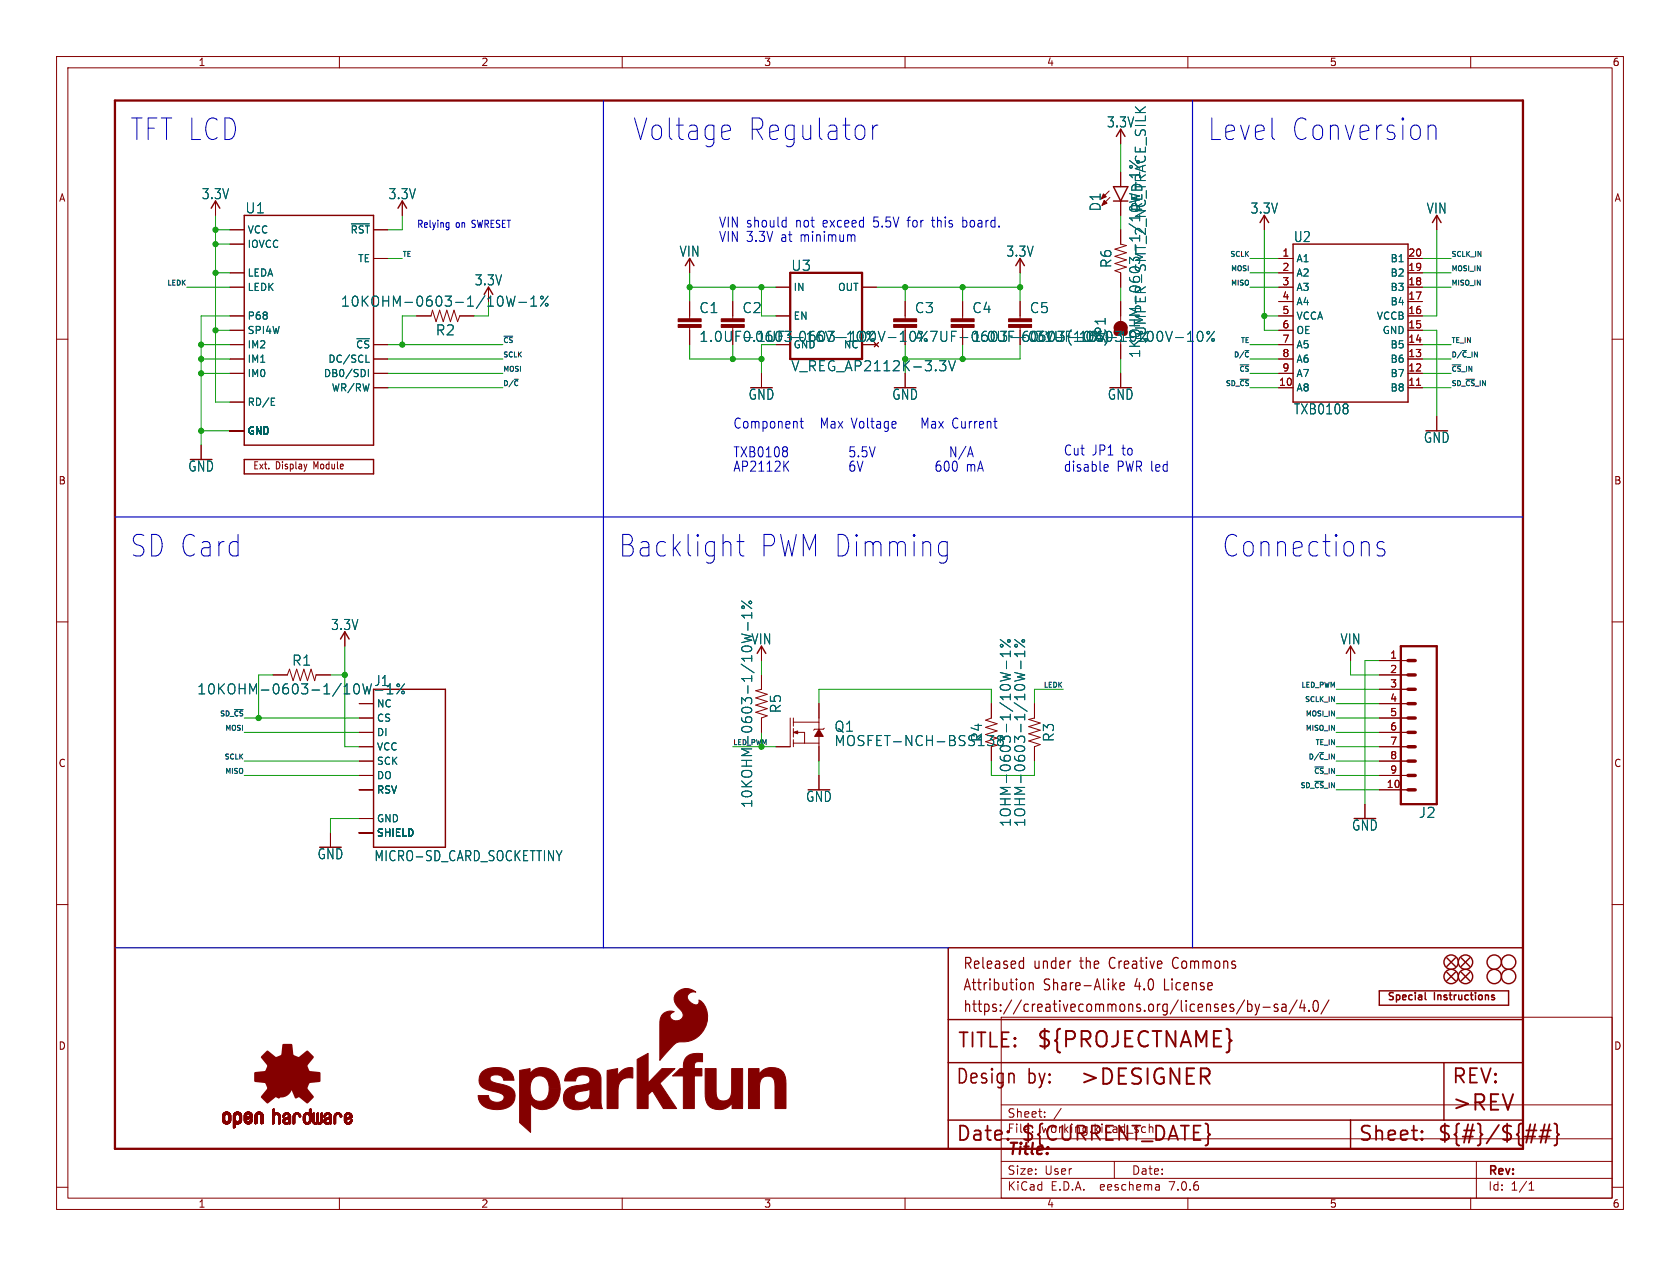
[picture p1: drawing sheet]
<svg xmlns="http://www.w3.org/2000/svg" width="297mm" height="224mm" viewBox="0 0 297 224" stroke-linecap="round" stroke-linejoin="round" font-family="sans-serif">
<defs><g id="words">
<g font-size="5.3" fill="#0000c2">
<text x="22.9" y="25.2">TFT LCD</text>
<text x="111.8" y="25.2">Voltage</text>
<text x="131.9" y="25.2">Regulator</text>
<text x="213.4" y="25.2">Level</text>
<text x="228" y="25.2">Conversion</text>
<text x="22.9" y="98.8">SD Card</text>
<text x="109.2" y="98.8">Backlight</text>
<text x="134" y="98.8">PWM Dimming</text>
<text x="215.9" y="98.8">Connections</text>
</g>
<g font-size="3.8" fill="#840000">
<text x="183.1" y="185.7">${PROJECTNAME}</text>
<text x="190.8" y="192.3">&gt;DESIGNER</text>
<text x="256.5" y="196.9">&gt;REV</text>
</g>
<g font-size="3.5" fill="#840000">
<text x="169.2" y="185.7">TITLE:</text>
<text x="168.9" y="192.1">Design</text>
<text x="181.6" y="192.1">by:</text>
<text x="256.5" y="192.1">REV:</text>
<text x="168.9" y="202.2">Date:</text>
<text x="180.3" y="202.2">${CURRENT_DATE}</text>
<text x="240" y="202.2">Sheet:</text>
<text x="254" y="202.2">${#}/${##}</text>
</g>
<text font-size="2.8" fill="#840000" x="178" y="204.8">Title:</text>
<g font-size="2.7" fill="#840000">
<text x="170.2" y="171.7">Released</text>
<text x="182.7" y="171.7">under</text>
<text x="191.1" y="171.7">the</text>
<text x="196.5" y="171.7">Creative</text>
<text x="208" y="171.7">Commons</text>
<text x="170.2" y="175.5">Attribution</text>
<text x="170.2" y="179.3">https://creativecommons.org/licenses/by-sa/4.0/</text>
<text x="184.5" y="175.5">Share-Alike</text>
<text x="200.8" y="175.5">4.0</text>
<text x="206.2" y="175.5">License</text>
</g>
<g font-size="2.5" fill="#006464">
<text x="195.6" y="22.8">3.3V</text>
<text x="35.6" y="35.5">3.3V</text>
<text x="68.6" y="35.5">3.3V</text>
<text x="43.3" y="37.9">U1</text>
<text x="194.8" y="37.5" transform="rotate(-90 194.8 37.5)">D1</text>
<text x="202.2" y="37.5" transform="rotate(-90 202.2 37.5)">RED</text>
<text x="221" y="38">3.3V</text>
<text x="252.1" y="38">VIN</text>
<text x="120" y="45.6">VIN</text>
<text x="177.8" y="45.6">3.3V</text>
<text x="196.7" y="47.5" transform="rotate(-90 196.7 47.5)">R6</text>
<text x="228.7" y="43">U2</text>
<text x="83.8" y="50.7">3.3V</text>
<text x="139.8" y="48.1">U3</text>
<text x="60.2" y="54.5">10KOHM-0603-1/10W-1%</text>
<text x="77" y="59.5">R2</text>
<text x="123.5" y="55.6">C1</text>
<text x="131.2" y="55.6">C2</text>
<text x="161.6" y="55.6">C3</text>
<text x="171.8" y="55.6">C4</text>
<text x="182" y="55.6">C5</text>
<text x="139.8" y="65.9">V_REG_AP2112K-3.3V</text>
<text x="161.6" y="60.7">4.7UF-0603-6.3V-(10%)</text>
<text x="171.8" y="60.7">1.0UF-0603-16V-10%</text>
<text x="182" y="60.7">0.1UF-0603-100V-10%</text>
<text x="195.7" y="60.9" transform="rotate(-90 195.7 60.9)">JP1</text>
<text x="201.8" y="63.4" transform="rotate(-90 201.8 63.4)">1KOHM-0603-1/10W-1%</text>
<text x="202.8" y="60.9" transform="rotate(-90 202.8 60.9)">JUMPER-SMT_2_NC_TRACE_SILK</text>
<text x="132.2" y="70.9">GND</text>
<text x="157.6" y="70.9">GND</text>
<text x="195.7" y="70.9">GND</text>
<text x="228.7" y="73.5">TXB0108</text>
<text x="33.2" y="83.6">GND</text>
<text x="251.6" y="78.5">GND</text>
<text x="58.4" y="111.7">3.3V</text>
<text x="51.6" y="118">R1</text>
<text x="132.7" y="114.2">VIN</text>
<text x="236.9" y="114.2">VIN</text>
<text x="34.8" y="123">10KOHM-0603-1/10W-1%</text>
<text x="66.1" y="121.6">J1</text>
<text x="138.3" y="126.2" transform="rotate(-90 138.3 126.2)">R5</text>
<text x="147.4" y="129.6">Q1</text>
<text x="173.8" y="131.3" transform="rotate(-90 173.8 131.3)">R4</text>
<text x="186.5" y="131.3" transform="rotate(-90 186.5 131.3)">R3</text>
<text x="147.4" y="132.2">MOSFET-NCH-BSS138</text>
<text x="133.2" y="143" transform="rotate(-90 133.2 143)">10KOHM-0603-1/10W-1%</text>
<text x="142.4" y="142">GND</text>
<text x="178.9" y="146.4" transform="rotate(-90 178.9 146.4)">1OHM-0603-1/10W-1%</text>
<text x="181.5" y="146.4" transform="rotate(-90 181.5 146.4)">1OHM-0603-1/10W-1%</text>
<text x="238.9" y="147.1">GND</text>
<text x="250.7" y="144.9">J2</text>
<text x="56" y="152.2">GND</text>
<text x="66.1" y="152.5">MICRO-SD_CARD_SOCKETTINY</text>
</g>
<g font-size="2.5" fill="#0000c2">
<text x="127" y="40.4">VIN should</text>
<text x="140.7" y="40.4">not</text>
<text x="145.6" y="40.4">exceed</text>
<text x="154.7" y="40.4">5.5V</text>
<text x="160.9" y="40.4">for</text>
<text x="165.4" y="40.4">this</text>
<text x="170.8" y="40.4">board.</text>
<text x="127" y="42.9">VIN 3.3V</text>
<text x="138.1" y="42.9">at</text>
<text x="141.6" y="42.9">minimum</text>
<text x="129.5" y="76">Component</text>
<text x="144.8" y="76">Max Voltage</text>
<text x="162.6" y="76">Max Current</text>
<text x="129.5" y="83.6">AP2112K</text>
<text x="129.5" y="81">TXB0108</text>
<text x="149.9" y="81">5.5V</text>
<text x="149.9" y="83.6">6V</text>
<text x="165.1" y="83.6">600</text>
<text x="167.6" y="81">N/A</text>
<text x="170.7" y="83.6">mA</text>
<text x="188" y="80.7">Cut</text>
<text x="188" y="83.6">disable</text>
<text x="193" y="80.7">JP1</text>
<text x="197.4" y="83.6">PWR led</text>
<text x="198.4" y="80.7">to</text>
</g>
<g font-size="2.5" fill="#840000">
<text x="123.5" y="60.7">1.0UF-0603-16V-10%</text>
<text x="131.2" y="60.7">0.1UF-0603-100V-10%</text>
</g>
<g font-size="2.1" fill="#840000">
<text x="178" y="197.9">Sheet:</text>
<text x="178" y="200.6">File:</text>
<text x="184.1" y="200.6">working.kicad_sch</text>
<text x="178" y="208">Size:</text>
<text x="184.7" y="208">User</text>
<text x="200" y="208">Date:</text>
<text x="263" y="208.2">Rev:</text>
<text x="178" y="210.8">KiCad</text>
<text x="185.7" y="210.8">E.D.A.</text>
<text x="194.6" y="210.8">eeschema</text>
<text x="207" y="210.8">7.0.6</text>
<text x="263" y="210.8">Id:</text>
<text x="267.1" y="210.8">1/1</text>
</g>
<g font-size="1.8" fill="#840000">
<text x="35" y="11.9">1</text>
<text x="85" y="11.9">2</text>
<text x="135" y="11.9">3</text>
<text x="185" y="11.9">4</text>
<text x="235" y="11.9">5</text>
<text x="285" y="11.9">6</text>
<text x="10.3" y="35.9">A</text>
<text x="285.3" y="35.9">A</text>
<text x="44.7" y="83.2">Ext.</text>
<text x="48.7" y="83.2">Display</text>
<text x="55.6" y="83.2">Module</text>
<text x="10.3" y="85.9">B</text>
<text x="285.3" y="85.9">B</text>
<text x="10.3" y="135.9">C</text>
<text x="285.3" y="135.9">C</text>
<text x="245.1" y="177.3">Special</text>
<text x="253.5" y="177.3">Instructions</text>
<text x="10.3" y="185.9">D</text>
<text x="285.3" y="185.9">D</text>
<text x="35" y="213.8">1</text>
<text x="85" y="213.8">2</text>
<text x="135" y="213.8">3</text>
<text x="185" y="213.8">4</text>
<text x="235" y="213.8">5</text>
<text x="285" y="213.8">6</text>
</g>
<g font-size="1.8" fill="#006464">
<text x="43.7" y="41.5">VCC</text>
<text x="61.9" y="41.5">~{RST}</text>
<text x="43.7" y="44">IOVCC</text>
<text x="63.2" y="46.6">TE</text>
<text x="229.1" y="46.6">A1</text>
<text x="245.7" y="46.6">B1</text>
<text x="43.7" y="49.1">LEDA</text>
<text x="43.7" y="51.7">LEDK</text>
<text x="140.2" y="51.7">IN</text>
<text x="148.1" y="51.7">OUT</text>
<text x="229.1" y="49.1">A2</text>
<text x="229.1" y="51.7">A3</text>
<text x="245.7" y="51.7">B3</text>
<text x="245.7" y="49.1">B2</text>
<text x="43.7" y="59.3">SPI4W</text>
<text x="43.7" y="56.7">P68</text>
<text x="140.2" y="56.7">EN</text>
<text x="229.1" y="54.2">A4</text>
<text x="229.1" y="56.7">VCCA</text>
<text x="229.1" y="59.3">OE</text>
<text x="243.3" y="56.7">VCCB</text>
<text x="244.3" y="59.3">GND</text>
<text x="245.7" y="54.2">B4</text>
<text x="43.7" y="61.8">IM2</text>
<text x="43.7" y="64.4">IM1</text>
<text x="58" y="64.4">DC/SCL</text>
<text x="62.8" y="61.8">~{CS}</text>
<text x="140.2" y="61.8">GND</text>
<text x="149.1" y="61.8">NC</text>
<text x="229.1" y="61.8">A5</text>
<text x="229.1" y="64.4">A6</text>
<text x="245.7" y="64.4">B6</text>
<text x="245.7" y="61.8">B5</text>
<text x="43.7" y="72">RD/E</text>
<text x="43.7" y="66.9">IM0</text>
<text x="57.2" y="66.9">DB0/SDI</text>
<text x="58.6" y="69.4">WR/RW</text>
<text x="229.1" y="69.4">A8</text>
<text x="229.1" y="66.9">A7</text>
<text x="245.7" y="69.4">B8</text>
<text x="245.7" y="66.9">B7</text>
<text x="43.7" y="77.1">GND</text>
<text x="66.5" y="125.3">NC</text>
<text x="66.5" y="127.9">CS</text>
<text x="66.5" y="130.4">DI</text>
<text x="66.5" y="132.9">VCC</text>
<text x="66.5" y="135.5">SCK</text>
<text x="66.5" y="140.6">RSV</text>
<text x="66.5" y="138">DO</text>
<text x="66.5" y="145.6">GND</text>
<text x="66.5" y="148.2">SHIELD</text>
</g>
<g font-size="1.8" fill="#0000c2">
<text x="73.7" y="40.4">Relying</text>
<text x="80.6" y="40.4">on</text>
<text x="83.6" y="40.4">SWRESET</text>
</g>
<g font-size="1.8" fill="#a90000">
<text x="226.6" y="45.5">1</text>
<text x="248.9" y="45.5">20</text>
<text x="226.6" y="48">2</text>
<text x="226.6" y="50.5">3</text>
<text x="226.6" y="53.1">4</text>
<text x="248.9" y="53.1">17</text>
<text x="248.9" y="50.5">18</text>
<text x="248.9" y="48">19</text>
<text x="226.6" y="55.6">5</text>
<text x="226.6" y="58.2">6</text>
<text x="248.9" y="58.2">15</text>
<text x="248.9" y="55.6">16</text>
<text x="226.6" y="60.7">7</text>
<text x="226.6" y="63.2">8</text>
<text x="226.6" y="65.8">9</text>
<text x="248.9" y="65.8">12</text>
<text x="248.9" y="63.2">13</text>
<text x="248.9" y="60.7">14</text>
<text x="226" y="68.3">10</text>
<text x="248.9" y="68.3">11</text>
<text x="245.7" y="116.6">1</text>
<text x="245.7" y="119.1">2</text>
<text x="245.7" y="121.7">3</text>
<text x="245.7" y="124.2">4</text>
<text x="245.7" y="126.7">5</text>
<text x="245.7" y="129.3">6</text>
<text x="245.7" y="131.8">7</text>
<text x="245.7" y="134.4">8</text>
<text x="245.7" y="136.9">9</text>
<text x="245.1" y="139.4">10</text>
</g>
<g font-size="1.2" fill="#0f0f0f">
<text x="71.1" y="45.5">TE</text>
<text x="217.4" y="45.5">SCLK</text>
<text x="256.5" y="45.5">SCLK_IN</text>
<text x="29.4" y="50.6">LEDK</text>
<text x="217.5" y="48">MOSI</text>
<text x="217.5" y="50.6">MISO</text>
<text x="256.5" y="50.6">MISO_IN</text>
<text x="256.5" y="48">MOSI_IN</text>
<text x="88.9" y="63.3">SCLK</text>
<text x="88.9" y="60.7">~{CS}</text>
<text x="88.9" y="65.8">MOSI</text>
<text x="218" y="63.3">D/~{C}</text>
<text x="219" y="65.8">~{CS}</text>
<text x="219.2" y="60.7">TE</text>
<text x="256.5" y="65.8">~{CS}_IN</text>
<text x="256.5" y="60.7">TE_IN</text>
<text x="256.5" y="63.3">D/~{C}_IN</text>
<text x="88.9" y="68.3">D/~{C}</text>
<text x="216.6" y="68.3">SD_~{CS}</text>
<text x="256.5" y="68.3">SD_~{CS}_IN</text>
<text x="184.4" y="121.7">LEDK</text>
<text x="229.9" y="121.7">LED_PWM</text>
<text x="230.6" y="124.2">SCLK_IN</text>
<text x="38.8" y="126.8">SD_~{CS}</text>
<text x="39.7" y="129.3">MOSI</text>
<text x="129.5" y="131.8">LED_PWM</text>
<text x="230.7" y="129.3">MISO_IN</text>
<text x="230.7" y="126.8">MOSI_IN</text>
<text x="232.4" y="131.8">TE_IN</text>
<text x="39.6" y="134.4">SCLK</text>
<text x="39.7" y="136.9">MISO</text>
<text x="231.2" y="134.4">D/~{C}_IN</text>
<text x="232.2" y="136.9">~{CS}_IN</text>
<text x="229.8" y="139.5">SD_~{CS}_IN</text>
</g>
</g></defs>
<g fill="none" stroke="#840000" stroke-width=".18">
<path d="M10 10h277v203.9h-277zM12 12h273v199.9h-273zM60 10v2M110 10v2M160 10v2M210 10v2M260 10v2M38.1 35.6v2.5M71.1 35.6v2.5M196.1 33.8l-1.4 1.4M196.2 34.9l-1.4 1.4M198.1 22.9v2.5"/>
<path d="M198.1 30.5v2.5M198.1 35.6v2.5M223.5 38.1v2.5M254 38.1v2.5M10 60h2M40.6 50.8h2.6M40.6 55.9h2.6M40.6 58.4h2.6M40.6 48.3h2.6M40.6 40.6h2.6M40.6 43.2h2.6M66 45.7h2.6"/>
<path d="M66 40.6h2.6M73.7 55.9h2.5l.3-1 .6 2 .6-2 .7 2 .6-2 .6 2 .7-2 .6 2 .4-1h2.5M86.4 50.8v2.5M121.9 45.7v2.6M121.9 53.3v3.1M121.9 57.9v3.1M129.5 53.3v3.1M129.5 57.9v.5M137.2 50.8h2.5M137.2 55.9h2.5M152.4 50.8h2.5M160 53.3v3.1"/>
<path d="M160 57.9v3.1M170.2 53.3v3.1M170.2 57.9v.5M180.3 45.7v2.6M180.3 53.3v3.1M180.3 57.9v.5M198.1 40.6v2.6l1 .2-2 .7 2 .6-2 .6 2 .7-2 .6 2 .6-2 .7 1 .4v2.5M198.1 53.3v3.5M226.1 50.8h2.5M226.1 55.9h2.5M226.1 45.7h2.5M226.1 58.4h2.5"/>
<path d="M226.1 53.3h2.5M226.1 48.3h2.5M248.9 50.8h2.6M248.9 55.9h2.6M248.9 45.7h2.6M248.9 58.4h2.6M248.9 53.3h2.6M248.9 48.3h2.6M285 60h2M35.6 78.7v2.6M40.6 66h2.6M40.6 63.5h2.6"/>
<path d="M40.6 61h2.6M40.6 76.2h2.6M40.6 71.1h2.6M66 68.6h2.6M66 66h2.6M66 63.5h2.6M66 61h2.6M134.6 66v2.6M160 66v2.6M198.1 61v2.5M198.1 66v2.6M226.1 68.6h2.5"/>
<path d="M226.1 66h2.5M226.1 63.5h2.5M226.1 61h2.5M248.9 68.6h2.6M248.9 66h2.6M248.9 63.5h2.6M248.9 61h2.6M254 73.7v2.5M54.3 82.1l-.3 .8M10 110h2M48.3 119.4h2.5l.4-1 .6 2 .7-2 .6 2 .6-2 .7 2 .6-2 .6 2 .3-1h2.5M61 111.8v2.5"/>
<path d="M134.6 114.3v2.5M134.6 119.4v2.5l-1 .3 2 .6-2 .6 2 .7-2 .6 2 .6-2 .7 2 .6-1 .4v2.5M238.8 114.3v2.5M243.8 119.4h5.1M243.8 116.8h5.1M285 110h2M63.5 129.5h2.5M63.5 132.1h2.5M63.5 139.7h2.5M63.5 124.5h2.5M63.5 127h2.5M63.5 134.6h2.5"/>
<path d="M63.5 137.2h2.5M139.7 127v5.1h-2.5M140.3 127v1.4M140.3 128.9v1.5M140.3 130.8v1.3M140.3 131.4h4.5M140.3 127.7h4.5M141 129.5h1.2v1.9M144.8 124.5v4.5M144.8 130.3v4.3M144.8 137.2v2.5M145.7 128.8l-.2 .2h-1.5l-.2 .2"/>
<path d="M175.3 124.5v2.5l-1.1 .4 2.1 .6-2.1 .7 2.1 .6-2.1 .6 2.1 .7-2.1 .6 2.1 .6-1 .3v2.5M182.9 124.5v2.5l-1 .3 2 .6-2 .6 2 .7-2 .6 2 .6-2 .7 2 .6-1 .4v2.5M243.8 129.5h5.1M243.8 132.1h5.1M243.8 139.7h5.1M243.8 121.9h5.1M243.8 124.5h5.1M243.8 127h5.1M243.8 134.6h5.1M243.8 137.2h5.1M10 160h2M58.4 147.3v2.6"/>
<path d="M63.5 144.8h2.5M63.5 147.3h2.5M241.3 142.2v2.6M285 160h2M177 179.9h108v32h-108zM177 195.4h108M184.7 197.5v.1M184.7 196.7v.1M187.6 196l-1.3 2M10 210h2M60 211.9v2M110 211.9v2"/>
<path d="M160 211.9v2M177 208.4h108M177 205.4h108M177 201.4h108M197 205.4v3M204.9 209.6l.1 .9M205 210.4l-.2 .1M205 209.9h-.2M210 211.9v2M260 211.9v2M261 205.4v6.5M270.3 210.5h.9"/>
<path d="M270.3 209.4l.4-.4v1.5M285 210h2"/>
</g>
<g fill="none" stroke="#840000" stroke-width=".25">
<path d="M37.3 36.8l.8-1.2 .8 1.2M43.2 38.1h22.8v40.6h-22.8zM70.4 36.8l.7-1.2 .8 1.2M196.8 35.6h2.6M196.8 33h2.6l-1.3 2.6zM197.4 24.1l.7-1.2 .8 1.2M222.8 39.4l.7-1.3 .8 1.3M253.2 39.4l.8-1.3 .8 1.3M85.6 52.1l.8-1.3 .7 1.3M121.2 47l.7-1.3 .8 1.3M179.6 47l.7-1.3 .8 1.3M198.1 57.4v1.8"/>
<path d="M228.6 43.2h20.3v27.9h-20.3zM43.2 81.3h22.8v2.5h-22.8zM60.2 113l.8-1.2 .7 1.2M133.9 115.6l.7-1.3 .8 1.3M238 115.6l.8-1.3 .7 1.3M66 121.9h12.7v28h-12.7zM167.6 167.6h101.6v35.6h-101.6zM243.8 175.3h22.9v2.5h-22.9zM252 175.6v1.1l.1 .1M255.8 169.4l1.5 1.5M255.8 172l1.5 1.5M257.3 169.4l-1.5 1.5"/>
<path d="M257.3 172l-1.5 1.5M258.3 172l1.5 1.5M258.3 169.4l1.5 1.5M259.8 169.4l-1.5 1.5M259.8 172l-1.5 1.5M264.2 176.5v.3M167.6 198.1h101.6M167.6 180.3h101.6M167.6 188h101.6M238.8 198.1v5.1M255.3 188v10.1"/>
<circle cx="256.5" cy="170.2" r="1.27"/>
<circle cx="256.5" cy="172.7" r="1.27"/>
<circle cx="259.1" cy="172.7" r="1.27"/>
<circle cx="259.1" cy="170.2" r="1.27"/>
<circle cx="264.2" cy="170.2" r="1.27"/>
<circle cx="264.2" cy="172.7" r="1.27"/>
<circle cx="266.7" cy="170.2" r="1.27"/>
<circle cx="266.7" cy="172.7" r="1.27"/>
</g>
<path d="M20.3 17.8h248.9v185.4h-248.9zM139.7 48.3h12.7v15.2h-12.7zM247.6 114.3h6.4v27.9h-6.4z" fill="none" stroke="#840000" stroke-width=".41"/>
<g fill="none" stroke="#006464" stroke-width=".18">
<path d="M200.7 18.9l1 1M202.5 18.9l-1 .8M62.1 39.6h3.2M199.7 28.4l1.8 1.4M200.1 29.3h-.2l-.2 .2 .2 .3 .2-.1M201.5 30.9h-1.8l.4 .4M89.5 52.4l.5 1.8 .3-1.3 .3 1.3 .5-1.8M91.7 53.5h1.4M93.9 54.2h1M93.9 52.9l.5-.5v1.8M96.9 52.4l-1.4 1.8M157 59.7h1.4"/>
<path d="M159.2 59.1l.5-.5v1.8M207.8 59.7h1.4M210 59.1l.5-.5v1.8M211.9 58.7l.3-.1a1.11 1.11 0 0 1 0 1.8h-.1a1.18 1.18 0 0 1-.2-1.7zM214.7 58.6l-1.4 1.8M48 71h.4M48 71.7h.6M48 70.4h.6M64.5 65.5l.1 .4-.1 .5M64.7 64.1h.6M65.1 65.3v1.3M159.2 60.4h1"/>
<path d="M166.1 63.8h1.1l-.6 .7a.48 .48 0 0 1 .6 .3v.4l-.2 .3-.6 .1M167.7 63.8l.6 1.8 .6-1.8M210 60.4h1M238.2 71.5l.1 .3-.1 .3M238.2 72.3l.1 .2-.1 .6M131.1 112.1l1.8 .5-1.3 .3 1.3 .3-1.8 .5M131.1 106.3l1.8 1.4M132.2 110.1v1.4M132.9 108.3v1M132.9 108.8h-1.8l.5 .5M176.8 119l1.8 .4-1.3 .3M176.8 113.1l1.8 1.4"/>
<path d="M177.9 116.9v1.4M178.6 115.1v1.1M178.6 115.7h-1.8l.5 .5M179.4 119l1.8 .4-1.3 .3M179.4 113.1l1.8 1.4M180.5 116.9v1.4M181.2 115.7h-1.8l.5 .5M181.2 115.1v1.1M64.1 121l.5 1.7 .3-1.2 .3 1.2 .5-1.7M68.5 122.7h1M68.6 121.4l.4-.4v1.7M71.5 121l-1.4 1.7"/>
<path d="M174.6 130.1h1.1l-.6 .7a.48 .48 0 0 1 .6 .3v.4l-.2 .3h-.8M99.3 150.5l-.5 .9"/>
<circle cx="95.8" cy="52.6" r=".25"/>
<circle cx="96.7" cy="53.9" r=".25"/>
<circle cx="213.6" cy="58.8" r=".25"/>
<circle cx="214.5" cy="60.1" r=".25"/>
<circle cx="131.4" cy="107.4" r=".25"/>
<circle cx="132.6" cy="106.5" r=".25"/>
<circle cx="177.1" cy="114.2" r=".25"/>
<circle cx="178.4" cy="113.4" r=".25"/>
<circle cx="179.6" cy="114.2" r=".25"/>
<circle cx="180.9" cy="113.4" r=".25"/>
<circle cx="70.4" cy="121.2" r=".25"/>
<circle cx="71.3" cy="122.5" r=".25"/>
</g>
<path d="M250.4 68.2h.8" fill="none" stroke="#a90000" stroke-width=".18"/>
<g fill="none" stroke="#840000" stroke-width=".32">
<path d="M269.8 199.9h1.8M271.4 198.9l-.7 3.2M272.4 199.9h1.8M273.1 198.9l-.7 3.2M273.9 198.9l-.7 3.2M274.8 198.7l.3 .2 .2 .2v1.2l.3 .4-.3 .3v1.2l-.2 .3-.3 .1M178.2 201.4l.1 .1-.1 .1M251.4 201.4l.1 .1-.1 .1M251.4 201.4l-.1 .1 .1 .1M251.4 200.1v.2M251.4 201.4v.2M251.4 200.1l.1 .1-.1 .1"/>
<path d="M251.4 200.1l-.1 .1 .1 .1M269.6 201h1.8M272.1 201h1.8"/>
</g>
<g fill="none" stroke="#840000" stroke-width=".21">
<path d="M180.5 170l.4 .1M180.9 169.3v2M180.9 171.2l-.4 .1M181.2 174v.9M182 173.8v1.3M182 174a.4 .4 0 0 1 .6-.1l.1 1.2M196.9 174.4l.5 .7M197.4 173.8l-.7 .7M198 174.4l.8-.1-.1-.4-.5-.1-.2 .3 .1 .9 .1 .1 .5-.1M220 176.9l-1.4 2.5M220.6 177v1.9M220.6 177.7l.4-.1 .3 .4v.5l-.1 .3-.2 .1-.4-.1"/>
<path d="M221.9 177.6l.4 1.3M222.3 178.9l-.2 .5-.2 .1M222.7 177.6l-.4 1.3M223.3 178.2h1.2M225.9 177.7l-.4-.1a.34 .34 0 0 0-.3 .3 .34 .34 0 0 0 .3 .4h.2a.34 .34 0 0 1 .3 .3 .34 .34 0 0 1-.3 .3l-.4-.1M226.7 177.7l.1-.1 .5 .1 .1 1.2M227.4 178.1l-.6 .1a.4 .4 0 0 0-.2 .3 .4 .4 0 0 0 .2 .4l.6-.1M229.3 176.9l-1.4 2.5M230.2 176.9l-.4 1.4h1M230.6 177.6v1.3M231.4 178.7v.2M232.4 177.1a.37 .37 0 0 1 .4-.1 .37 .37 0 0 1 .2 .3l.1 .9a.71 .71 0 0 1-.4 .7h-.2a1.44 1.44 0 0 1-.1-1.8z"/>
<path d="M234.9 176.9l-1.4 2.5"/>
</g>
<g fill="#840000" stroke="#840000" stroke-width=".18">
<path d="M140.3 129.5l.7-.2v.5z"/>
<path d="M144.8 129l.7 1.3h-1.5z"/>
<path d="M195.2 35.4l.5 .5-.9 .4z"/>
<path d="M39.3 198.1h.4z"/>
<path d="M39.3 198l.4 .1z"/>
<path d="M39.3 198h.4z"/>
<path d="M39.3 197.9l.4 .1z"/>
<path d="M39.3 197.9h.4z"/>
<path d="M39.3 197.8l.4 .1z"/>
<path d="M39.3 197.8h.4z"/>
<path d="M39.3 197.7l.4 .1z"/>
<path d="M39.3 197.7h.4z"/>
<path d="M39.3 197.6l.4 .1z"/>
<path d="M39.3 197.6h.4z"/>
<path d="M39.3 197.5l.4 .1z"/>
<path d="M39.3 197.5h.4z"/>
<path d="M39.3 197.4l.4 .1z"/>
<path d="M39.3 197.4h.4z"/>
<path d="M39.4 198.2h.4z"/>
<path d="M39.4 198.2h.3z"/>
<path d="M39.4 198.1l.3 .1z"/>
<path d="M39.4 197.4h.3z"/>
<path d="M39.4 197.3l.3 .1z"/>
<path d="M39.4 197.3h.3z"/>
<path d="M39.4 197.3h.4z"/>
<path d="M39.4 198.3h.4z"/>
<path d="M39.4 198.2l.4 .1z"/>
<path d="M39.4 197.2l.4 .1z"/>
<path d="M39.4 197.2h.4z"/>
<path d="M39.4 198.3l.5 .1z"/>
<path d="M39.4 198.3h.5z"/>
<path d="M39.4 197.1l.5 .1z"/>
<path d="M39.4 197.1h.5z"/>
<path d="M39.4 198.4h.5z"/>
<path d="M39.4 198.4h.6z"/>
<path d="M39.4 197.1h.6z"/>
<path d="M39.4 198.4h1.3z"/>
<path d="M39.4 197.1h1.3z"/>
<path d="M39.4 198.5h1.3z"/>
<path d="M39.4 198.4l1.3 .1z"/>
<path d="M39.4 197l1.3 .1z"/>
<path d="M39.4 197h1.3z"/>
<path d="M39.5 198.5h1.2z"/>
<path d="M39.5 197h1.2z"/>
<path d="M39.5 197h1.1z"/>
<path d="M39.5 198.5h1.1z"/>
<path d="M39.5 196.9l1.1 .1z"/>
<path d="M39.5 198.5l1.1 .1z"/>
<path d="M39.5 196.9h1.1z"/>
<path d="M39.5 198.6h1.1z"/>
<path d="M39.6 198.6h1z"/>
<path d="M39.6 196.9h1z"/>
<path d="M39.6 198.6l.9 .1z"/>
<path d="M39.6 196.8l.9 .1z"/>
<path d="M39.6 198.7h.9z"/>
<path d="M39.6 196.8h.9z"/>
<path d="M39.7 196.8h.8z"/>
<path d="M39.7 198.7h.8z"/>
<path d="M39.7 198.7h.7z"/>
<path d="M39.7 196.8h.7z"/>
<path d="M39.8 198.7l.6 .1z"/>
<path d="M39.8 196.7l.6 .1z"/>
<path d="M39.8 198.8h.5z"/>
<path d="M39.8 196.7h.5z"/>
<path d="M39.9 198.8h.4z"/>
<path d="M39.9 196.7h.4z"/>
<path d="M39.9 198.8h.3z"/>
<path d="M39.9 196.7h.3z"/>
<path d="M40 198.8h.2z"/>
<path d="M40 196.7h.2z"/>
<path d="M40.1 197.1h.6z"/>
<path d="M40.2 198.4h.5z"/>
<path d="M40.2 197.1h.5z"/>
<path d="M40.3 198.4h.5z"/>
<path d="M40.3 197.1h.4z"/>
<path d="M40.3 198.3l.5 .1z"/>
<path d="M40.3 198.3h.5z"/>
<path d="M40.3 197.1l.5 .1z"/>
<path d="M40.3 197.2h.5z"/>
<path d="M40.4 198.3h.4z"/>
<path d="M40.4 197.2h.4z"/>
<path d="M40.4 197.2l.4 .1z"/>
<path d="M40.4 198.2l.4 .1z"/>
<path d="M40.4 198.2h.4z"/>
<path d="M40.4 197.3h.4z"/>
<path d="M40.4 198.1l.4 .1z"/>
<path d="M40.4 198.1h.4z"/>
<path d="M40.4 198l.4 .1z"/>
<path d="M40.4 198h.4z"/>
<path d="M40.4 197.9l.4 .1z"/>
<path d="M40.4 197.9h.4z"/>
<path d="M40.4 197.8l.4 .1z"/>
<path d="M40.4 197.8h.4z"/>
<path d="M40.4 197.7l.4 .1z"/>
<path d="M40.4 197.7h.4z"/>
<path d="M40.4 197.6l.4 .1z"/>
<path d="M40.4 197.6h.4z"/>
<path d="M40.4 197.5l.4 .1z"/>
<path d="M40.4 197.5h.4z"/>
<path d="M40.4 197.4l.4 .1z"/>
<path d="M40.4 197.4h.4z"/>
<path d="M40.4 197.3l.4 .1z"/>
<path d="M41.3 199.4l.2 .1z"/>
<path d="M41.3 199.4h.2z"/>
<path d="M41.3 199.4h.3z"/>
<path d="M41.3 199.3l.3 .1z"/>
<path d="M41.3 199.3h.3z"/>
<path d="M41.3 199.2l.3 .1z"/>
<path d="M41.3 199.2h.3z"/>
<path d="M41.3 199.1l.3 .1z"/>
<path d="M41.3 199.1h.3z"/>
<path d="M41.3 199l.3 .1z"/>
<path d="M41.3 199h.3z"/>
<path d="M41.3 198.9l.3 .1z"/>
<path d="M41.3 198.9h.3z"/>
<path d="M41.3 198.8l.3 .1z"/>
<path d="M41.3 198.8h.3z"/>
<path d="M41.3 198.8h.4z"/>
<path d="M41.3 198.7l1 .1z"/>
<path d="M41.3 198.7h1z"/>
<path d="M41.3 198.7h1.1z"/>
<path d="M41.3 198.6l1.2 .1z"/>
<path d="M41.3 198.6h1.2z"/>
<path d="M41.3 198.6h1.3z"/>
<path d="M41.3 198.5l1.3 .1z"/>
<path d="M41.3 198.5h1.3z"/>
<path d="M41.3 198.4l1.3 .1z"/>
<path d="M41.3 198.4h1.3z"/>
<path d="M41.3 198.4h.6z"/>
<path d="M41.3 198.4h.5z"/>
<path d="M41.3 198.3l.5 .1z"/>
<path d="M41.3 198.3h.5z"/>
<path d="M41.3 198.3h.4z"/>
<path d="M41.3 198.2l.4 .1z"/>
<path d="M41.3 198.2h.4z"/>
<path d="M41.3 198.2h.3z"/>
<path d="M41.3 198.1l.3 .1z"/>
<path d="M41.3 198.1h.3z"/>
<path d="M41.3 198l.3 .1z"/>
<path d="M41.3 198h.3z"/>
<path d="M41.3 197.9l.3 .1z"/>
<path d="M41.3 197.9h.3z"/>
<path d="M41.3 197.8l.3 .1z"/>
<path d="M41.3 197.8h.3z"/>
<path d="M41.3 197.7l.3 .1z"/>
<path d="M41.3 197.7h.3z"/>
<path d="M41.3 197.6l.3 .1z"/>
<path d="M41.3 197.6h.3z"/>
<path d="M41.3 197.5l.3 .1z"/>
<path d="M41.3 197.5h.3z"/>
<path d="M41.3 197.4l.3 .1z"/>
<path d="M41.3 197.4h.3z"/>
<path d="M41.3 197.3l.3 .1z"/>
<path d="M41.3 197.3h.3z"/>
<path d="M41.3 197.3h.4z"/>
<path d="M41.3 199.5h.1z"/>
<path d="M41.3 197.2l.4 .1z"/>
<path d="M41.3 197.2h.4z"/>
<path d="M41.3 197.2h.5z"/>
<path d="M41.3 197.1l.5 .1z"/>
<path d="M41.3 197.1h.5z"/>
<path d="M41.3 197.1h.6z"/>
<path d="M41.3 197.1h1.3z"/>
<path d="M41.3 197l1.3 .1z"/>
<path d="M41.3 197h1.3z"/>
<path d="M41.4 197h1.2z"/>
<path d="M41.4 196.9l1.2 .1z"/>
<path d="M41.4 196.9h1.2z"/>
<path d="M41.4 196.9h1.1z"/>
<path d="M41.5 196.9h1z"/>
<path d="M41.5 196.8l1 .1z"/>
<path d="M41.5 196.8h.9z"/>
<path d="M41.6 196.8h.8z"/>
<path d="M41.6 196.8h.7z"/>
<path d="M41.7 196.7l.6 .1z"/>
<path d="M41.7 198.8h.5z"/>
<path d="M41.7 196.7h.5z"/>
<path d="M41.8 198.8h.4z"/>
<path d="M41.8 196.7h.4z"/>
<path d="M41.8 196.7h.3z"/>
<path d="M41.9 198.8h.2z"/>
<path d="M41.9 196.7h.2z"/>
<path d="M42 197.1h.6z"/>
<path d="M42.1 198.4h.5z"/>
<path d="M42.1 198.4h.6z"/>
<path d="M42.1 197.1h.6z"/>
<path d="M42.2 198.4h.5z"/>
<path d="M42.2 197.1h.5z"/>
<path d="M42.2 198.3l.5 .1z"/>
<path d="M42.2 197.1l.5 .1z"/>
<path d="M42.2 198.3h.5z"/>
<path d="M42.2 197.2h.5z"/>
<path d="M42.3 198.3h.4z"/>
<path d="M42.3 197.2h.4z"/>
<path d="M42.3 197.2l.4 .1z"/>
<path d="M42.3 198.2l.4 .1z"/>
<path d="M42.3 197.3h.4z"/>
<path d="M42.3 198.2h.4z"/>
<path d="M42.3 198.1l.4 .1z"/>
<path d="M42.3 198.1h.4z"/>
<path d="M42.3 197.4h.4z"/>
<path d="M42.3 197.3l.4 .1z"/>
<path d="M42.3 198l.4 .1z"/>
<path d="M42.3 198h.4z"/>
<path d="M42.3 197.9l.4 .1z"/>
<path d="M42.3 197.9h.4z"/>
<path d="M42.3 197.8l.4 .1z"/>
<path d="M42.3 197.8h.4z"/>
<path d="M42.3 197.7l.4 .1z"/>
<path d="M42.3 197.7h.4z"/>
<path d="M42.3 197.6l.4 .1z"/>
<path d="M42.3 197.6h.4z"/>
<path d="M42.3 197.5l.4 .1z"/>
<path d="M42.3 197.5h.4z"/>
<path d="M42.3 197.4l.4 .1z"/>
<path d="M43.2 198.2h.4z"/>
<path d="M43.2 198.1l.4 .1z"/>
<path d="M43.2 198.1h.4z"/>
<path d="M43.2 198.1h.5z"/>
<path d="M43.2 198l.5 .1z"/>
<path d="M43.2 198h.5z"/>
<path d="M43.2 198h.6z"/>
<path d="M43.2 198h.7z"/>
<path d="M43.2 197.9l.7 .1z"/>
<path d="M43.2 197.9h.7z"/>
<path d="M43.2 197.9h.8z"/>
<path d="M43.2 197.9h.9z"/>
<path d="M43.2 197.8l.9 .1z"/>
<path d="M43.2 197.8h.9z"/>
<path d="M43.2 197.8h1z"/>
<path d="M43.2 197.8h1.1z"/>
<path d="M43.2 197.7l1.1 .1z"/>
<path d="M43.2 197.7h1.2z"/>
<path d="M43.2 197.7h1.3z"/>
<path d="M43.2 197.6l1.4 .1z"/>
<path d="M43.2 197.6h1.4z"/>
<path d="M43.2 197.6h.4z"/>
<path d="M43.2 197.6h.3z"/>
<path d="M43.2 197.5l.3 .1z"/>
<path d="M43.2 197.5h.3z"/>
<path d="M43.2 197.4l.3 .1z"/>
<path d="M43.2 197.4h.3z"/>
<path d="M43.2 197.4h.4z"/>
<path d="M43.2 197.3l.4 .1z"/>
<path d="M43.2 197.3h.4z"/>
<path d="M43.2 198.3h.5z"/>
<path d="M43.2 198.3h.4z"/>
<path d="M43.2 198.2l.4 .1z"/>
<path d="M43.2 197.2l.4 .1z"/>
<path d="M43.2 197.2h.4z"/>
<path d="M43.2 198.4h.5z"/>
<path d="M43.2 198.3l.5 .1z"/>
<path d="M43.2 197.2h.5z"/>
<path d="M43.2 197.1l.5 .1z"/>
<path d="M43.2 197.1h.5z"/>
<path d="M43.2 198.4h.6z"/>
<path d="M43.2 197.1h.6z"/>
<path d="M43.2 198.4h1.3z"/>
<path d="M43.3 198.5h1.2z"/>
<path d="M43.3 198.4l1.2 .1z"/>
<path d="M43.3 197.1h1.2z"/>
<path d="M43.3 197l1.2 .1z"/>
<path d="M43.3 197h1.2z"/>
<path d="M43.3 198.5l1.1 .1z"/>
<path d="M43.3 198.6h1.1z"/>
<path d="M43.3 196.9l1.2 .1z"/>
<path d="M43.3 196.9h1.2z"/>
<path d="M43.4 198.6h1z"/>
<path d="M43.4 196.9h1z"/>
<path d="M43.4 198.6l1 .1z"/>
<path d="M43.4 196.8l1 .1z"/>
<path d="M43.4 198.7h.9z"/>
<path d="M43.5 196.8h.9z"/>
<path d="M43.5 198.7h.8z"/>
<path d="M43.5 196.8h.8z"/>
<path d="M43.5 196.8h.7z"/>
<path d="M43.6 198.7h.6z"/>
<path d="M43.6 196.7l.6 .1z"/>
<path d="M43.6 198.7l.6 .1z"/>
<path d="M43.6 196.7h.6z"/>
<path d="M43.6 198.8h.6z"/>
<path d="M43.6 197.6h1z"/>
<path d="M43.7 197.6h.9z"/>
<path d="M43.7 196.7h.4z"/>
<path d="M43.7 198.8h.4z"/>
<path d="M43.7 198.8h.3z"/>
<path d="M43.8 198.8h.2z"/>
<path d="M43.8 197.6h.8z"/>
<path d="M43.8 196.7h.2z"/>
<path d="M43.8 197.5l.8 .1z"/>
<path d="M43.8 197.5h.8z"/>
<path d="M43.9 197.5h.7z"/>
<path d="M44 197.5h.6z"/>
<path d="M44 197.1h.5z"/>
<path d="M44 198.4h.5z"/>
<path d="M44 197.1h.6z"/>
<path d="M44 197.4l.6 .1z"/>
<path d="M44.1 198.4h.5z"/>
<path d="M44.1 197.4h.5z"/>
<path d="M44.1 197.1h.5z"/>
<path d="M44.1 197.1l.5 .1z"/>
<path d="M44.1 198.3l.5 .1z"/>
<path d="M44.1 197.2h.5z"/>
<path d="M44.1 198.3h.5z"/>
<path d="M44.2 198.3h.4z"/>
<path d="M44.2 197.2h.4z"/>
<path d="M44.2 197.4h.4z"/>
<path d="M44.2 197.2l.4 .1z"/>
<path d="M44.2 197.3h.4z"/>
<path d="M44.2 198.2l.4 .1z"/>
<path d="M44.2 198.2h.4z"/>
<path d="M44.2 197.3l.4 .1z"/>
<path d="M44.2 198.1l.4 .1z"/>
<path d="M44.2 198.1h.4z"/>
<path d="M44.3 198.1h.3z"/>
<path d="M44.3 198l.3 .1z"/>
<path d="M44.3 198h.3z"/>
<path d="M44.4 198h.2z"/>
<path d="M44.4 197.9l.2 .1z"/>
<path d="M44.4 197.9h.2z"/>
<path d="M44.5 197.9h.1z"/>
<path d="M45.1 198.7h.2z"/>
<path d="M45.1 198.7h.3z"/>
<path d="M45.1 198.6l.3 .1z"/>
<path d="M45.1 198.6h.4z"/>
<path d="M45.1 198.5l.4 .1z"/>
<path d="M45.1 198.5h.4z"/>
<path d="M45.1 198.4l.4 .1z"/>
<path d="M45.1 198.4h.4z"/>
<path d="M45.1 198.3l.4 .1z"/>
<path d="M45.1 198.3h.4z"/>
<path d="M45.1 198.2l.4 .1z"/>
<path d="M45.1 198.2h.4z"/>
<path d="M45.1 198.1l.4 .1z"/>
<path d="M45.1 198.1h.4z"/>
<path d="M45.1 198l.4 .1z"/>
<path d="M45.1 198h.4z"/>
<path d="M45.1 197.9l.4 .1z"/>
<path d="M45.1 197.9h.4z"/>
<path d="M45.1 197.8l.4 .1z"/>
<path d="M45.1 197.8h.4z"/>
<path d="M45.1 197.7l.4 .1z"/>
<path d="M45.1 197.7h.4z"/>
<path d="M45.1 197.6l.4 .1z"/>
<path d="M45.1 197.6h.4z"/>
<path d="M45.1 197.5l.4 .1z"/>
<path d="M45.1 197.5h.4z"/>
<path d="M45.1 197.4l.4 .1z"/>
<path d="M45.1 197.4h.4z"/>
<path d="M45.1 197.3l.4 .1z"/>
<path d="M45.1 197.3h.4z"/>
<path d="M45.1 198.7l.2 .1z"/>
<path d="M45.1 198.8h.1z"/>
<path d="M45.1 197.2l.4 .1z"/>
<path d="M45.1 197.2h.4z"/>
<path d="M45.1 197.2h.5z"/>
<path d="M45.1 197.1l.5 .1z"/>
<path d="M45.1 197.1h.5z"/>
<path d="M45.1 197.1h.6z"/>
<path d="M45.2 197.1h.6z"/>
<path d="M45.2 197.1h1.3z"/>
<path d="M45.2 197l1.3 .1z"/>
<path d="M45.2 197h1.3z"/>
<path d="M45.2 197h1.2z"/>
<path d="M45.2 196.9l1.2 .1z"/>
<path d="M45.2 196.9h1.2z"/>
<path d="M45.3 196.9h1.1z"/>
<path d="M45.3 196.9h1z"/>
<path d="M45.3 196.8l1 .1z"/>
<path d="M45.3 196.8h1z"/>
<path d="M45.4 196.8h.8z"/>
<path d="M45.5 196.8h.6z"/>
<path d="M45.5 196.7l.6 .1z"/>
<path d="M45.5 196.7h.6z"/>
<path d="M45.6 196.7h.4z"/>
<path d="M45.7 196.7h.3z"/>
<path d="M45.7 196.7h.2z"/>
<path d="M45.9 197.1h.6z"/>
<path d="M46 197.1h.5z"/>
<path d="M46 197.1l.5 .1z"/>
<path d="M46 197.2h.5z"/>
<path d="M46.1 197.2h.4z"/>
<path d="M46.1 197.2l.4 .1z"/>
<path d="M46.1 197.3h.4z"/>
<path d="M46.1 198.7h.3z"/>
<path d="M46.1 198.7h.4z"/>
<path d="M46.1 198.6l.4 .1z"/>
<path d="M46.1 198.6h.5z"/>
<path d="M46.1 198.5l.5 .1z"/>
<path d="M46.1 198.5h.5z"/>
<path d="M46.1 198.4l.5 .1z"/>
<path d="M46.1 198.4h.5z"/>
<path d="M46.1 198.3l.5 .1z"/>
<path d="M46.1 198.3h.5z"/>
<path d="M46.1 198.2l.5 .1z"/>
<path d="M46.1 198.2h.5z"/>
<path d="M46.1 198.1l.5 .1z"/>
<path d="M46.1 198.1h.5z"/>
<path d="M46.1 198l.5 .1z"/>
<path d="M46.1 198h.5z"/>
<path d="M46.1 197.9l.5 .1z"/>
<path d="M46.1 197.9h.5z"/>
<path d="M46.1 197.8l.5 .1z"/>
<path d="M46.1 197.8h.5z"/>
<path d="M46.1 197.7l.5 .1z"/>
<path d="M46.1 197.7h.5z"/>
<path d="M46.1 197.6l.5 .1z"/>
<path d="M46.1 197.6h.5z"/>
<path d="M46.1 197.5l.5 .1z"/>
<path d="M46.1 197.5h.5z"/>
<path d="M46.1 197.4l.5 .1z"/>
<path d="M46.1 197.4h.5z"/>
<path d="M46.1 197.3l.5 .1z"/>
<path d="M46.2 198.7l.2 .1z"/>
<path d="M46.2 198.7h.2z"/>
<path d="M46.2 198.8h.1z"/>
<path d="M48.2 198.8h.1z"/>
<path d="M48.2 198.8h.2z"/>
<path d="M48.2 196.3h.3z"/>
<path d="M48.2 198.7l.2 .1z"/>
<path d="M48.2 198.7h.2z"/>
<path d="M48.2 198.7h.3z"/>
<path d="M48.2 198.6l.3 .1z"/>
<path d="M48.2 198.6h.3z"/>
<path d="M48.2 198.5l.3 .1z"/>
<path d="M48.2 198.5h.3z"/>
<path d="M48.2 198.4l.3 .1z"/>
<path d="M48.2 198.4h.3z"/>
<path d="M48.2 198.3l.3 .1z"/>
<path d="M48.2 198.3h.3z"/>
<path d="M48.2 198.2l.3 .1z"/>
<path d="M48.2 198.2h.3z"/>
<path d="M48.2 198.1l.3 .1z"/>
<path d="M48.2 198.1h.3z"/>
<path d="M48.2 198l.3 .1z"/>
<path d="M48.2 198h.3z"/>
<path d="M48.2 197.9l.3 .1z"/>
<path d="M48.2 197.9h.3z"/>
<path d="M48.2 197.8l.3 .1z"/>
<path d="M48.2 197.8h.3z"/>
<path d="M48.2 197.7l.3 .1z"/>
<path d="M48.2 197.7h.3z"/>
<path d="M48.2 197.6l.3 .1z"/>
<path d="M48.2 197.6h.3z"/>
<path d="M48.2 197.5l.3 .1z"/>
<path d="M48.2 197.5h.3z"/>
<path d="M48.2 197.4l.3 .1z"/>
<path d="M48.2 197.4h.3z"/>
<path d="M48.2 197.3l.3 .1z"/>
<path d="M48.2 197.3h.3z"/>
<path d="M48.2 197.3h.4z"/>
<path d="M48.2 197.2l.4 .1z"/>
<path d="M48.2 197.2h.4z"/>
<path d="M48.2 197.2h.5z"/>
<path d="M48.2 197.1l.5 .1z"/>
<path d="M48.2 197.1h.5z"/>
<path d="M48.2 197.1h.6z"/>
<path d="M48.2 197.1h1.2z"/>
<path d="M48.2 197l1.2 .1z"/>
<path d="M48.2 197h1.2z"/>
<path d="M48.2 197h1.1z"/>
<path d="M48.2 196.9l1.1 .1z"/>
<path d="M48.2 196.9h1.1z"/>
<path d="M48.2 196.9h1z"/>
<path d="M48.2 196.9h.3z"/>
<path d="M48.2 196.8l.3 .1z"/>
<path d="M48.2 196.8h.3z"/>
<path d="M48.2 196.7l.3 .1z"/>
<path d="M48.2 196.7h.3z"/>
<path d="M48.2 196.6l.3 .1z"/>
<path d="M48.2 196.6h.3z"/>
<path d="M48.2 196.5l.3 .1z"/>
<path d="M48.2 196.5h.3z"/>
<path d="M48.2 196.4l.3 .1z"/>
<path d="M48.2 196.4h.3z"/>
<path d="M48.2 196.3l.3 .1z"/>
<path d="M48.2 196.2l.3 .1z"/>
<path d="M48.2 196.2h.3z"/>
<path d="M48.3 196.2h.2z"/>
<path d="M48.6 196.9h.6z"/>
<path d="M48.6 196.9h.5z"/>
<path d="M48.7 196.8l.4 .1z"/>
<path d="M48.7 196.8h.4z"/>
<path d="M48.8 196.8h.1z"/>
<path d="M48.9 197.1h.5z"/>
<path d="M49 197.1h.4z"/>
<path d="M49.1 197.1l.4 .1z"/>
<path d="M49.1 197.2h.4z"/>
<path d="M49.2 197.2h.3z"/>
<path d="M49.2 197.2l.3 .1z"/>
<path d="M49.2 197.3h.3z"/>
<path d="M49.2 197.3l.3 .1z"/>
<path d="M49.2 197.4h.3z"/>
<path d="M49.3 197.4h.2z"/>
<path d="M49.3 197.5h.2z"/>
<path d="M49.3 197.4l.2 .1z"/>
<path d="M49.3 198.8h.1z"/>
<path d="M49.3 198.8h.2z"/>
<path d="M49.3 198.7l.2 .1z"/>
<path d="M49.3 198.7h.2z"/>
<path d="M49.3 198.6l.2 .1z"/>
<path d="M49.3 198.6h.2z"/>
<path d="M49.3 198.5l.2 .1z"/>
<path d="M49.3 198.5h.2z"/>
<path d="M49.3 198.4l.2 .1z"/>
<path d="M49.3 198.4h.2z"/>
<path d="M49.3 198.3l.2 .1z"/>
<path d="M49.3 198.3h.2z"/>
<path d="M49.3 198.2l.2 .1z"/>
<path d="M49.3 198.2h.2z"/>
<path d="M49.3 198.1l.2 .1z"/>
<path d="M49.3 198.1h.2z"/>
<path d="M49.3 198l.2 .1z"/>
<path d="M49.3 198h.2z"/>
<path d="M49.3 197.9l.2 .1z"/>
<path d="M49.3 197.9h.2z"/>
<path d="M49.3 197.8l.2 .1z"/>
<path d="M49.3 197.8h.2z"/>
<path d="M49.3 197.7l.2 .1z"/>
<path d="M49.3 197.7h.2z"/>
<path d="M49.3 197.6l.2 .1z"/>
<path d="M49.3 197.6h.2z"/>
<path d="M49.3 197.5l.2 .1z"/>
<path d="M50 198.4h.3z"/>
<path d="M50 198.3l.3 .1z"/>
<path d="M50 198.3h.3z"/>
<path d="M50 198.2l.3 .1z"/>
<path d="M50 198.2h.3z"/>
<path d="M50 197.6h.2z"/>
<path d="M50 197.5l.3 .1z"/>
<path d="M50 197.5h.3z"/>
<path d="M50 198.4l.4 .1z"/>
<path d="M50 198.4h.4z"/>
<path d="M50 198.2h.4z"/>
<path d="M50 197.6h.1z"/>
<path d="M50 197.4l.3 .1z"/>
<path d="M50 197.4h.3z"/>
<path d="M50 198.5h.4z"/>
<path d="M50 198.1l.4 .1z"/>
<path d="M50 198.1h.4z"/>
<path d="M50 197.3l.3 .1z"/>
<path d="M50 197.3h.3z"/>
<path d="M50 198.5h.5z"/>
<path d="M50 198.1h.5z"/>
<path d="M50 198.1h.6z"/>
<path d="M50 197.3h.4z"/>
<path d="M50.1 198.6h.8z"/>
<path d="M50.1 198.5l.4 .1z"/>
<path d="M50.1 198l.5 .1z"/>
<path d="M50.1 197.2l.3 .1z"/>
<path d="M50.1 197.2h.3z"/>
<path d="M50.1 198h.5z"/>
<path d="M50.1 197.2h.4z"/>
<path d="M50.1 198h.6z"/>
<path d="M50.1 198h.7z"/>
<path d="M50.1 197.1l.4 .1z"/>
<path d="M50.1 197.1h.5z"/>
<path d="M50.1 198.6l.8 .1z"/>
<path d="M50.1 197.9l.7 .1z"/>
<path d="M50.1 197.1h.6z"/>
<path d="M50.1 198.7h.8z"/>
<path d="M50.1 197.9h.7z"/>
<path d="M50.1 197.1h1.1z"/>
<path d="M50.2 198.7h.7z"/>
<path d="M50.2 197.9h.6z"/>
<path d="M50.2 197.1h1z"/>
<path d="M50.2 197.9h.7z"/>
<path d="M50.2 197l1 .1z"/>
<path d="M50.2 197h1z"/>
<path d="M50.2 197.9h.8z"/>
<path d="M50.2 197h.9z"/>
<path d="M50.3 197h.8z"/>
<path d="M50.3 198.7l.6 .1z"/>
<path d="M50.3 197.8l1.1 .1z"/>
<path d="M50.3 196.9l.8 .1z"/>
<path d="M50.3 198.8h.6z"/>
<path d="M50.3 196.9h.8z"/>
<path d="M50.3 197.8h1.1z"/>
<path d="M50.3 196.9h.7z"/>
<path d="M50.4 197.8h1z"/>
<path d="M50.4 198.8h.5z"/>
<path d="M50.4 196.9h.6z"/>
<path d="M50.4 198.8h.4z"/>
<path d="M50.4 196.9h.5z"/>
<path d="M50.5 197.8h.9z"/>
<path d="M50.5 196.8l.4 .1z"/>
<path d="M50.5 196.8h.4z"/>
<path d="M50.5 197.7l.9 .1z"/>
<path d="M50.6 197.7h.8z"/>
<path d="M50.6 198.5l.2 .1z"/>
<path d="M50.6 196.8h.2z"/>
<path d="M50.7 198.5h.1z"/>
<path d="M50.7 197.7h.7z"/>
<path d="M50.7 197.1h.6z"/>
<path d="M50.8 197.1h.5z"/>
<path d="M50.8 197.6l.6 .1z"/>
<path d="M50.8 197.6h.6z"/>
<path d="M50.9 197.1l.4 .1z"/>
<path d="M50.9 197.6h.5z"/>
<path d="M50.9 197.2h.4z"/>
<path d="M51 197.2h.3z"/>
<path d="M51 197.6h.4z"/>
<path d="M51 197.2l.3 .1z"/>
<path d="M51 197.3h.3z"/>
<path d="M51 197.5l.4 .1z"/>
<path d="M51 197.9h.4z"/>
<path d="M51 197.5h.4z"/>
<path d="M51 197.3h.4z"/>
<path d="M51 197.4h.4z"/>
<path d="M51 197.3l.4 .1z"/>
<path d="M51.1 197.9h.3z"/>
<path d="M51.1 197.5h.3z"/>
<path d="M51.1 197.4h.3z"/>
<path d="M51.1 198.8h.1z"/>
<path d="M51.1 198.8h.2z"/>
<path d="M51.1 198.7l.2 .1z"/>
<path d="M51.1 198.7h.3z"/>
<path d="M51.1 198.6l.3 .1z"/>
<path d="M51.1 198.6h.3z"/>
<path d="M51.1 198.5l.3 .1z"/>
<path d="M51.1 198.5h.3z"/>
<path d="M51.1 198.4l.3 .1z"/>
<path d="M51.1 198.4h.3z"/>
<path d="M51.1 198.3l.3 .1z"/>
<path d="M51.1 198.3h.3z"/>
<path d="M51.1 198.2l.3 .1z"/>
<path d="M51.1 198.2h.3z"/>
<path d="M51.1 198.1l.3 .1z"/>
<path d="M51.1 198.1h.3z"/>
<path d="M51.1 198l.3 .1z"/>
<path d="M51.1 198h.3z"/>
<path d="M51.1 197.9l.3 .1z"/>
<path d="M51.1 197.4l.3 .1z"/>
<path d="M51.8 198.8h.1z"/>
<path d="M51.8 198.8h.2z"/>
<path d="M51.8 198.7l.2 .1z"/>
<path d="M51.8 198.7h.3z"/>
<path d="M51.8 198.6l.3 .1z"/>
<path d="M51.8 198.6h.3z"/>
<path d="M51.8 198.5l.3 .1z"/>
<path d="M51.8 198.5h.3z"/>
<path d="M51.8 198.4l.3 .1z"/>
<path d="M51.8 198.4h.3z"/>
<path d="M51.8 198.3l.3 .1z"/>
<path d="M51.8 198.3h.3z"/>
<path d="M51.8 198.2l.3 .1z"/>
<path d="M51.8 198.2h.3z"/>
<path d="M51.8 198.1l.3 .1z"/>
<path d="M51.8 198.1h.3z"/>
<path d="M51.8 198l.3 .1z"/>
<path d="M51.8 198h.3z"/>
<path d="M51.8 197.9l.3 .1z"/>
<path d="M51.8 197.9h.3z"/>
<path d="M51.8 197.8l.3 .1z"/>
<path d="M51.8 197.8h.3z"/>
<path d="M51.8 197.7l.3 .1z"/>
<path d="M51.8 197.7h.3z"/>
<path d="M51.8 197.6l.3 .1z"/>
<path d="M51.8 197.6h.3z"/>
<path d="M51.8 197.5l.3 .1z"/>
<path d="M51.8 197.5h.3z"/>
<path d="M51.8 197.4l.3 .1z"/>
<path d="M51.8 197.4h.3z"/>
<path d="M51.8 197.3l.3 .1z"/>
<path d="M51.8 197.3h.3z"/>
<path d="M51.8 197.3h.4z"/>
<path d="M51.9 197.3h.3z"/>
<path d="M51.9 197.2l.3 .1z"/>
<path d="M51.9 197.2h.3z"/>
<path d="M51.9 197.2h.4z"/>
<path d="M51.9 197.1l.4 .1z"/>
<path d="M51.9 197.1h.5z"/>
<path d="M51.9 197.1h.6z"/>
<path d="M51.9 197.1h1.2z"/>
<path d="M52 197.1h1z"/>
<path d="M52 197l1 .1z"/>
<path d="M52 197h1z"/>
<path d="M52.1 197h.8z"/>
<path d="M52.1 196.9l.8 .1z"/>
<path d="M52.1 196.9h.8z"/>
<path d="M52.2 196.9h.7z"/>
<path d="M52.2 196.9h.6z"/>
<path d="M52.3 196.8l.4 .1z"/>
<path d="M52.3 196.8h.4z"/>
<path d="M52.4 196.8h.1z"/>
<path d="M52.5 197.1h.6z"/>
<path d="M52.6 197.1h.5z"/>
<path d="M52.7 197.1l.4 .1z"/>
<path d="M52.7 197.2h.4z"/>
<path d="M52.8 197.2h.3z"/>
<path d="M52.8 197.2l.3 .1z"/>
<path d="M52.8 197.3h.4z"/>
<path d="M52.8 197.3h.3z"/>
<path d="M52.9 197.3l.3 .1z"/>
<path d="M52.9 197.3h.3z"/>
<path d="M52.9 197.4h.3z"/>
<path d="M52.9 197.5h.2z"/>
<path d="M52.9 197.5h.3z"/>
<path d="M52.9 197.4l.3 .1z"/>
<path d="M52.9 197.6h.2z"/>
<path d="M52.9 197.5l.2 .1z"/>
<path d="M52.9 197.6h.1z"/>
<path d="M53.6 198.2h.3z"/>
<path d="M53.6 198.1l.3 .1z"/>
<path d="M53.6 198.1h.3z"/>
<path d="M53.6 198l.3 .1z"/>
<path d="M53.6 198h.3z"/>
<path d="M53.6 197.9l.3 .1z"/>
<path d="M53.6 197.9h.3z"/>
<path d="M53.6 197.8l.3 .1z"/>
<path d="M53.6 197.8h.3z"/>
<path d="M53.6 197.7l.3 .1z"/>
<path d="M53.6 197.7h.3z"/>
<path d="M53.6 197.6l.3 .1z"/>
<path d="M53.6 197.6h.3z"/>
<path d="M53.6 197.5l.3 .1z"/>
<path d="M53.6 197.5h.3z"/>
<path d="M53.6 197.4l.3 .1z"/>
<path d="M53.6 197.4h.3z"/>
<path d="M53.6 198.3h.3z"/>
<path d="M53.6 198.2l.3 .1z"/>
<path d="M53.7 198.3h.2z"/>
<path d="M53.7 197.4h.2z"/>
<path d="M53.7 198.4h.3z"/>
<path d="M53.7 198.3l.3 .1z"/>
<path d="M53.7 198.3h.3z"/>
<path d="M53.7 197.3l.3 .1z"/>
<path d="M53.7 197.3h.3z"/>
<path d="M53.7 197.2l.3 .1z"/>
<path d="M53.7 198.5h.4z"/>
<path d="M53.7 198.4l.3 .1z"/>
<path d="M53.7 197.2h.3z"/>
<path d="M53.7 197.2h.4z"/>
<path d="M53.7 198.5h.5z"/>
<path d="M53.7 197.1l.4 .1z"/>
<path d="M53.7 197.1h.5z"/>
<path d="M53.8 198.6h1.1z"/>
<path d="M53.8 198.5l.5 .1z"/>
<path d="M53.8 197.1h.4z"/>
<path d="M53.8 197.1h.5z"/>
<path d="M53.8 197.1h1.2z"/>
<path d="M53.8 198.6h1z"/>
<path d="M53.8 197l1.2 .1z"/>
<path d="M53.8 197h1.2z"/>
<path d="M53.8 198.6l1 .1z"/>
<path d="M53.8 198.7h1z"/>
<path d="M53.9 198.7h.9z"/>
<path d="M53.9 197h1.1z"/>
<path d="M53.9 198.7h.8z"/>
<path d="M53.9 196.9l1.1 .1z"/>
<path d="M53.9 196.9h1.1z"/>
<path d="M54 198.7l.7 .1z"/>
<path d="M54 196.9h1z"/>
<path d="M54 198.8h.7z"/>
<path d="M54 196.9h.6z"/>
<path d="M54 198.8h.6z"/>
<path d="M54.1 198.8h.5z"/>
<path d="M54.1 196.9h.5z"/>
<path d="M54.1 198.8h.4z"/>
<path d="M54.1 196.8l.4 .1z"/>
<path d="M54.1 196.8h.4z"/>
<path d="M54.2 196.8h.2z"/>
<path d="M54.3 197.1h.7z"/>
<path d="M54.4 198.5l.5 .1z"/>
<path d="M54.4 197.1h.6z"/>
<path d="M54.4 198.5h.5z"/>
<path d="M54.5 197.1h.5z"/>
<path d="M54.5 198.5h.4z"/>
<path d="M54.5 197.1l.5 .1z"/>
<path d="M54.5 197.2h.5z"/>
<path d="M54.6 197.2h.4z"/>
<path d="M54.6 198.5h.3z"/>
<path d="M54.6 198.4l.3 .1z"/>
<path d="M54.6 198.4h.3z"/>
<path d="M54.6 197.2l.4 .1z"/>
<path d="M54.6 197.3h.4z"/>
<path d="M54.6 198.4h.4z"/>
<path d="M54.7 198.4h.3z"/>
<path d="M54.7 197.3h.3z"/>
<path d="M54.7 196.9h.3z"/>
<path d="M54.7 198.3l.3 .1z"/>
<path d="M54.7 198.3h.3z"/>
<path d="M54.7 197.3l.3 .1z"/>
<path d="M54.7 198.2l.3 .1z"/>
<path d="M54.7 198.2h.3z"/>
<path d="M54.7 198.1h.3z"/>
<path d="M54.7 198l.3 .1z"/>
<path d="M54.7 198h.3z"/>
<path d="M54.7 197.9h.3z"/>
<path d="M54.7 197.8l.3 .1z"/>
<path d="M54.7 197.8h.3z"/>
<path d="M54.7 197.7h.3z"/>
<path d="M54.7 197.6h.3z"/>
<path d="M54.7 197.5h.3z"/>
<path d="M54.7 197.4l.3 .1z"/>
<path d="M54.7 197.4h.3z"/>
<path d="M54.7 196.8l.3 .1z"/>
<path d="M54.7 196.8h.3z"/>
<path d="M54.7 196.7h.3z"/>
<path d="M54.7 196.6h.3z"/>
<path d="M54.7 196.5h.3z"/>
<path d="M54.7 196.4l.3 .1z"/>
<path d="M54.7 196.4h.3z"/>
<path d="M54.7 196.3l.3 .1z"/>
<path d="M54.7 196.3h.3z"/>
<path d="M54.7 198.1l.3 .1z"/>
<path d="M54.7 197.9l.3 .1z"/>
<path d="M54.7 197.7l.3 .1z"/>
<path d="M54.7 197.6l.3 .1z"/>
<path d="M54.7 197.5l.3 .1z"/>
<path d="M54.7 196.7l.3 .1z"/>
<path d="M54.7 196.6l.3 .1z"/>
<path d="M54.7 196.5l.3 .1z"/>
<path d="M54.7 196.2l.3 .1z"/>
<path d="M54.7 196.2h.3z"/>
<path d="M54.8 196.2h.2z"/>
<path d="M54.9 196.2h.1z"/>
<path d="M55.3 198.3h.3z"/>
<path d="M55.3 198.2l.3 .1z"/>
<path d="M55.3 198.2h.3z"/>
<path d="M55.3 198.1l.3 .1z"/>
<path d="M55.3 198.1h.3z"/>
<path d="M55.3 198l.3 .1z"/>
<path d="M55.3 198h.3z"/>
<path d="M55.3 197.9l.3 .1z"/>
<path d="M55.3 197.9h.3z"/>
<path d="M55.3 197.8l.3 .1z"/>
<path d="M55.3 197.8h.3z"/>
<path d="M55.3 197.7l.3 .1z"/>
<path d="M55.3 197.7h.3z"/>
<path d="M55.3 197.6l.3 .1z"/>
<path d="M55.3 197.6h.3z"/>
<path d="M55.3 197.5l.3 .1z"/>
<path d="M55.3 197.5h.3z"/>
<path d="M55.3 197.4l.3 .1z"/>
<path d="M55.3 197.4h.3z"/>
<path d="M55.3 197.3l.3 .1z"/>
<path d="M55.3 197.3h.3z"/>
<path d="M55.3 197.2l.3 .1z"/>
<path d="M55.3 197.2h.3z"/>
<path d="M55.3 197.1l.3 .1z"/>
<path d="M55.3 197.1h.3z"/>
<path d="M55.3 197l.3 .1z"/>
<path d="M55.3 197h.3z"/>
<path d="M55.3 198.5h.3z"/>
<path d="M55.3 198.4l.3 .1z"/>
<path d="M55.3 198.4h.3z"/>
<path d="M55.3 198.3l.3 .1z"/>
<path d="M55.3 196.9l.3 .1z"/>
<path d="M55.3 198.5h.4z"/>
<path d="M55.3 196.9h.3z"/>
<path d="M55.3 198.5l1.6 .1z"/>
<path d="M55.3 198.6h1.6z"/>
<path d="M55.4 198.6h1.5z"/>
<path d="M55.4 196.9h.2z"/>
<path d="M55.4 198.7h1.5z"/>
<path d="M55.4 198.6l1.5 .1z"/>
<path d="M55.4 198.7h1.4z"/>
<path d="M55.5 198.7h1.3z"/>
<path d="M55.5 198.7l.6 .1z"/>
<path d="M55.5 198.8h.5z"/>
<path d="M55.6 198.8h.4z"/>
<path d="M55.6 198.8h.3z"/>
<path d="M55.8 198.5h.6z"/>
<path d="M55.9 198.5h.5z"/>
<path d="M55.9 198.5h.4z"/>
<path d="M55.9 198.4l.4 .1z"/>
<path d="M55.9 198.4h.4z"/>
<path d="M56 198.4h.3z"/>
<path d="M56 198.3l.3 .1z"/>
<path d="M56 198.3h.3z"/>
<path d="M56 198.2h.3z"/>
<path d="M56 198.1h.3z"/>
<path d="M56 198h.3z"/>
<path d="M56 197.9l.3 .1z"/>
<path d="M56 197.9h.3z"/>
<path d="M56 198.2l.3 .1z"/>
<path d="M56 198.1l.3 .1z"/>
<path d="M56 198l.3 .1z"/>
<path d="M56 197.8l.3 .1z"/>
<path d="M56 197.8h.3z"/>
<path d="M56 197.7l.3 .1z"/>
<path d="M56 197.7h.3z"/>
<path d="M56 197.6l.3 .1z"/>
<path d="M56 197.6h.3z"/>
<path d="M56 197.5l.3 .1z"/>
<path d="M56 197.5h.3z"/>
<path d="M56 197.4l.3 .1z"/>
<path d="M56 197.4h.3z"/>
<path d="M56 197.3l.3 .1z"/>
<path d="M56 197.3h.3z"/>
<path d="M56 197.2l.3 .1z"/>
<path d="M56 197.2h.3z"/>
<path d="M56 197.1l.3 .1z"/>
<path d="M56 197.1h.3z"/>
<path d="M56 197l.3 .1z"/>
<path d="M56 197h.3z"/>
<path d="M56 196.9l.3 .1z"/>
<path d="M56 196.9h.3z"/>
<path d="M56.1 196.9h.2z"/>
<path d="M56.1 198.7l.7 .1z"/>
<path d="M56.2 196.9h.1z"/>
<path d="M56.2 198.8h.5z"/>
<path d="M56.3 198.8h.4z"/>
<path d="M56.3 198.8h.3z"/>
<path d="M56.5 198.5h.4z"/>
<path d="M56.6 198.5h.4z"/>
<path d="M56.6 198.4l.4 .1z"/>
<path d="M56.6 198.4h.4z"/>
<path d="M56.7 198.4h.3z"/>
<path d="M56.7 198.3l.3 .1z"/>
<path d="M56.7 198.3h.3z"/>
<path d="M56.7 198.2l.3 .1z"/>
<path d="M56.7 198.2h.3z"/>
<path d="M56.7 198.1l.3 .1z"/>
<path d="M56.7 198.1h.3z"/>
<path d="M56.7 198l.3 .1z"/>
<path d="M56.7 198h.3z"/>
<path d="M56.7 197.9l.3 .1z"/>
<path d="M56.7 197.9h.3z"/>
<path d="M56.7 197.8l.3 .1z"/>
<path d="M56.7 197.8h.3z"/>
<path d="M56.7 197.7l.3 .1z"/>
<path d="M56.7 197.7h.3z"/>
<path d="M56.7 197.6l.3 .1z"/>
<path d="M56.7 197.6h.3z"/>
<path d="M56.7 197.5l.3 .1z"/>
<path d="M56.7 197.5h.3z"/>
<path d="M56.7 197.4l.3 .1z"/>
<path d="M56.7 197.4h.3z"/>
<path d="M56.7 197.3l.3 .1z"/>
<path d="M56.7 197.3h.3z"/>
<path d="M56.7 197.2l.3 .1z"/>
<path d="M56.7 197.2h.3z"/>
<path d="M56.7 197.1l.3 .1z"/>
<path d="M56.7 197.1h.3z"/>
<path d="M56.7 197l.3 .1z"/>
<path d="M56.7 197h.3z"/>
<path d="M56.7 196.9l.3 .1z"/>
<path d="M56.7 196.9h.3z"/>
<path d="M56.8 196.9h.2z"/>
<path d="M56.9 196.9h.1z"/>
<path d="M57.2 198.4h.4z"/>
<path d="M57.2 198.3l.4 .1z"/>
<path d="M57.2 198.3h.4z"/>
<path d="M57.2 198.2l.4 .1z"/>
<path d="M57.2 198.2h.4z"/>
<path d="M57.3 198.4l.3 .1z"/>
<path d="M57.3 198.4h.3z"/>
<path d="M57.3 198.2h.3z"/>
<path d="M57.3 197.6h.1z"/>
<path d="M57.3 197.6h.2z"/>
<path d="M57.3 197.5l.2 .1z"/>
<path d="M57.3 197.5h.2z"/>
<path d="M57.3 197.5h.3z"/>
<path d="M57.3 197.4l.3 .1z"/>
<path d="M57.3 197.4h.3z"/>
<path d="M57.3 198.5h.3z"/>
<path d="M57.3 198.1l.3 .1z"/>
<path d="M57.3 198.1h.4z"/>
<path d="M57.3 197.3l.3 .1z"/>
<path d="M57.3 197.3h.3z"/>
<path d="M57.3 198.5h.4z"/>
<path d="M57.3 198.5l.8 .1z"/>
<path d="M57.3 198.5h.5z"/>
<path d="M57.3 198.1h.5z"/>
<path d="M57.3 198.6h.8z"/>
<path d="M57.3 198l.5 .1z"/>
<path d="M57.3 198h.5z"/>
<path d="M57.3 197.2l.4 .1z"/>
<path d="M57.3 197.2h.4z"/>
<path d="M57.3 198h.6z"/>
<path d="M57.3 198h.7z"/>
<path d="M57.4 198.6h.7z"/>
<path d="M57.4 198h.6z"/>
<path d="M57.4 197.1l.4 .1z"/>
<path d="M57.4 197.1h.4z"/>
<path d="M57.4 197.9l.6 .1z"/>
<path d="M57.4 198.6l.7 .1z"/>
<path d="M57.4 197.9h.6z"/>
<path d="M57.4 197.1h.5z"/>
<path d="M57.4 198.7h.7z"/>
<path d="M57.4 197.1h1.1z"/>
<path d="M57.4 197.9h.7z"/>
<path d="M57.4 197l1.1 .1z"/>
<path d="M57.4 197h1.1z"/>
<path d="M57.4 197h1z"/>
<path d="M57.5 198.7h.7z"/>
<path d="M57.5 197.9h.7z"/>
<path d="M57.5 197h.9z"/>
<path d="M57.5 198.7l.6 .1z"/>
<path d="M57.5 197.8l.8 .1z"/>
<path d="M57.5 196.9l.9 .1z"/>
<path d="M57.6 198.8h.5z"/>
<path d="M57.6 196.9h.7z"/>
<path d="M57.6 197.8h1z"/>
<path d="M57.6 196.9h.6z"/>
<path d="M57.7 197.8h.9z"/>
<path d="M57.7 196.9h.5z"/>
<path d="M57.7 198.8h.4z"/>
<path d="M57.7 196.8l.5 .1z"/>
<path d="M57.8 196.8h.3z"/>
<path d="M57.8 197.7l.8 .1z"/>
<path d="M57.8 197.7h.8z"/>
<path d="M57.9 197.7h.7z"/>
<path d="M57.9 196.8h.1z"/>
<path d="M57.9 198.5h.2z"/>
<path d="M58 197.7h.6z"/>
<path d="M58 197.1h.5z"/>
<path d="M58 197.6l.6 .1z"/>
<path d="M58 197.6h.6z"/>
<path d="M58.1 197.6h.5z"/>
<path d="M58.1 197.1h.4z"/>
<path d="M58.1 197.1l.4 .1z"/>
<path d="M58.1 197.2h.4z"/>
<path d="M58.2 197.2h.4z"/>
<path d="M58.2 197.6h.4z"/>
<path d="M58.2 197.2l.4 .1z"/>
<path d="M58.2 197.3h.4z"/>
<path d="M58.3 197.5l.3 .1z"/>
<path d="M58.3 197.3h.3z"/>
<path d="M58.3 197.5h.3z"/>
<path d="M58.3 197.8l.3 .1z"/>
<path d="M58.3 197.3l.3 .1z"/>
<path d="M58.3 197.9h.3z"/>
<path d="M58.3 197.4h.3z"/>
<path d="M58.3 198.8h.2z"/>
<path d="M58.3 198.7l.3 .1z"/>
<path d="M58.3 198.7h.3z"/>
<path d="M58.3 198.6l.3 .1z"/>
<path d="M58.3 198.6h.3z"/>
<path d="M58.3 198.5l.3 .1z"/>
<path d="M58.3 198.5h.3z"/>
<path d="M58.3 198.4l.3 .1z"/>
<path d="M58.3 198.4h.3z"/>
<path d="M58.3 198.3l.3 .1z"/>
<path d="M58.3 198.3h.3z"/>
<path d="M58.3 198.2l.3 .1z"/>
<path d="M58.3 198.2h.3z"/>
<path d="M58.3 198.1l.3 .1z"/>
<path d="M58.3 198.1h.3z"/>
<path d="M58.3 198l.3 .1z"/>
<path d="M58.3 198h.3z"/>
<path d="M58.3 197.9l.3 .1z"/>
<path d="M58.3 197.4l.3 .1z"/>
<path d="M59.1 198.8h.1z"/>
<path d="M59.1 198.8h.2z"/>
<path d="M59.1 198.7l.2 .1z"/>
<path d="M59.1 198.7h.2z"/>
<path d="M59.1 198.6l.2 .1z"/>
<path d="M59.1 198.6h.2z"/>
<path d="M59.1 198.5l.2 .1z"/>
<path d="M59.1 198.5h.2z"/>
<path d="M59.1 198.4l.2 .1z"/>
<path d="M59.1 198.4h.2z"/>
<path d="M59.1 198.3l.2 .1z"/>
<path d="M59.1 198.3h.2z"/>
<path d="M59.1 198.2l.2 .1z"/>
<path d="M59.1 198.2h.2z"/>
<path d="M59.1 198.1l.2 .1z"/>
<path d="M59.1 198.1h.2z"/>
<path d="M59.1 198l.2 .1z"/>
<path d="M59.1 198h.2z"/>
<path d="M59.1 197.9l.2 .1z"/>
<path d="M59.1 197.9h.2z"/>
<path d="M59.1 197.8l.2 .1z"/>
<path d="M59.1 197.8h.2z"/>
<path d="M59.1 197.7l.2 .1z"/>
<path d="M59.1 197.7h.2z"/>
<path d="M59.1 197.6l.2 .1z"/>
<path d="M59.1 197.6h.2z"/>
<path d="M59.1 197.5l.2 .1z"/>
<path d="M59.1 197.5h.2z"/>
<path d="M59.1 197.4l.3 .1z"/>
<path d="M59.1 197.4h.3z"/>
<path d="M59.1 197.3l.3 .1z"/>
<path d="M59.1 197.3h.3z"/>
<path d="M59.1 197.2l.4 .1z"/>
<path d="M59.1 197.2h.4z"/>
<path d="M59.2 197.2h.3z"/>
<path d="M59.2 197.1l.4 .1z"/>
<path d="M59.2 197.1h.4z"/>
<path d="M59.2 197.1h.5z"/>
<path d="M59.2 197.1h1.1z"/>
<path d="M59.2 197l1.1 .1z"/>
<path d="M59.3 197h1z"/>
<path d="M59.3 197h.9z"/>
<path d="M59.3 196.9l.9 .1z"/>
<path d="M59.4 196.9h.8z"/>
<path d="M59.4 196.9h.7z"/>
<path d="M59.4 196.9h.6z"/>
<path d="M59.5 196.9h.5z"/>
<path d="M59.5 196.8l.5 .1z"/>
<path d="M59.6 196.8h.3z"/>
<path d="M59.7 196.8h.1z"/>
<path d="M59.8 197.1h.5z"/>
<path d="M59.9 197.1h.4z"/>
<path d="M59.9 197.1l.4 .1z"/>
<path d="M60 197.2h.3z"/>
<path d="M60 197.2h.4z"/>
<path d="M60 197.2l.4 .1z"/>
<path d="M60.1 197.3h.3z"/>
<path d="M60.1 197.4h.3z"/>
<path d="M60.1 197.3l.3 .1z"/>
<path d="M60.1 197.4l.3 .1z"/>
<path d="M60.1 197.6h.2z"/>
<path d="M60.1 197.5l.3 .1z"/>
<path d="M60.1 197.5h.3z"/>
<path d="M60.2 197.6h.1z"/>
<path d="M60.9 198.3h.3z"/>
<path d="M60.9 198.2l.3 .1z"/>
<path d="M60.9 198.2h.3z"/>
<path d="M60.9 198.1l.3 .1z"/>
<path d="M60.9 198.1h.3z"/>
<path d="M60.9 198.1h.4z"/>
<path d="M60.9 198.1h.5z"/>
<path d="M60.9 198l.5 .1z"/>
<path d="M60.9 198h.5z"/>
<path d="M60.9 198h.6z"/>
<path d="M60.9 198h.7z"/>
<path d="M60.9 197.9l.7 .1z"/>
<path d="M60.9 197.9h.7z"/>
<path d="M60.9 197.9h.8z"/>
<path d="M60.9 197.9h.9z"/>
<path d="M60.9 197.8l.9 .1z"/>
<path d="M60.9 197.8h1z"/>
<path d="M60.9 197.8h1.1z"/>
<path d="M60.9 197.8h.3z"/>
<path d="M60.9 197.7l.3 .1z"/>
<path d="M60.9 197.7h.3z"/>
<path d="M60.9 197.6l.3 .1z"/>
<path d="M60.9 197.6h.3z"/>
<path d="M60.9 197.5l.3 .1z"/>
<path d="M60.9 197.5h.3z"/>
<path d="M60.9 197.4l.3 .1z"/>
<path d="M60.9 197.4h.3z"/>
<path d="M60.9 198.4h.3z"/>
<path d="M60.9 198.3l.3 .1z"/>
<path d="M60.9 197.3l.3 .1z"/>
<path d="M60.9 197.3h.3z"/>
<path d="M60.9 198.4h.4z"/>
<path d="M60.9 197.3h.4z"/>
<path d="M60.9 198.4l.4 .1z"/>
<path d="M60.9 197.2l.4 .1z"/>
<path d="M60.9 197.2h.4z"/>
<path d="M61 198.5h.3z"/>
<path d="M61 197.2h.3z"/>
<path d="M61 198.5h.4z"/>
<path d="M61 197.2h.4z"/>
<path d="M61 197.1l.4 .1z"/>
<path d="M61 198.5h.5z"/>
<path d="M61 197.1h.4z"/>
<path d="M61 197.1h.5z"/>
<path d="M61 198.5l.5 .1z"/>
<path d="M61 198.6h1.1z"/>
<path d="M61 197.1h1.1z"/>
<path d="M61.1 198.6h.9z"/>
<path d="M61.1 198.6h1z"/>
<path d="M61.1 197l1 .1z"/>
<path d="M61.1 197h1z"/>
<path d="M61.1 198.6l.9 .1z"/>
<path d="M61.1 197h.9z"/>
<path d="M61.1 198.7h.9z"/>
<path d="M61.1 196.9l.9 .1z"/>
<path d="M61.2 198.7h.8z"/>
<path d="M61.2 196.9h.8z"/>
<path d="M61.2 198.7h.7z"/>
<path d="M61.2 196.9h.7z"/>
<path d="M61.2 198.7l.7 .1z"/>
<path d="M61.2 198.8h.7z"/>
<path d="M61.3 198.8h.6z"/>
<path d="M61.3 197.8h.7z"/>
<path d="M61.3 196.9h.5z"/>
<path d="M61.3 198.8h.5z"/>
<path d="M61.3 196.8l.5 .1z"/>
<path d="M61.4 197.7l.7 .1z"/>
<path d="M61.4 198.8h.4z"/>
<path d="M61.4 196.8h.3z"/>
<path d="M61.4 197.7h.7z"/>
<path d="M61.4 197.7h.8z"/>
<path d="M61.5 197.7h.7z"/>
<path d="M61.5 196.8h.1z"/>
<path d="M61.6 197.7h.6z"/>
<path d="M61.6 197.6l.6 .1z"/>
<path d="M61.6 197.1h.5z"/>
<path d="M61.6 197.6h.6z"/>
<path d="M61.6 198.5l.5 .1z"/>
<path d="M61.7 197.6h.5z"/>
<path d="M61.7 197.1h.4z"/>
<path d="M61.7 198.5h.4z"/>
<path d="M61.7 197.1l.4 .1z"/>
<path d="M61.8 198.5h.3z"/>
<path d="M61.8 197.6h.4z"/>
<path d="M61.8 197.2h.4z"/>
<path d="M61.8 198.5h.4z"/>
<path d="M61.8 197.5l.4 .1z"/>
<path d="M61.8 198.4l.4 .1z"/>
<path d="M61.8 197.5h.4z"/>
<path d="M61.8 198.4h.4z"/>
<path d="M61.9 197.5h.3z"/>
<path d="M61.9 197.2l.3 .1z"/>
<path d="M61.9 198.4h.3z"/>
<path d="M61.9 197.3h.3z"/>
<path d="M61.9 198.3l.3 .1z"/>
<path d="M61.9 198.3h.3z"/>
<path d="M61.9 197.4h.3z"/>
<path d="M61.9 197.3l.3 .1z"/>
<path d="M62 198.3h.2z"/>
<path d="M62 198.2l.2 .1z"/>
<path d="M62 198.2h.2z"/>
<path d="M62 197.5h.2z"/>
<path d="M62 197.4l.2 .1z"/>
<path d="M62 197.4h.2z"/>
<path d="M62 198.1l.2 .1z"/>
<path d="M62 198.1h.2z"/>
<path d="M62.1 198.1h.1z"/>
<path d="M97.1 192.6h1.9v.7l-.4 1.3-1.7-.8z"/>
<path d="M112.6 187.4l2-1.1v5.3l2.4-2.6h2.3l-2.6 2.6 2.9 4.5h-2.3l-2-3.2-.7 .7v2.5h-2z"/>
<path d="M102 192l1.2-.1 .3 1-1.1 .2z"/>
<path d="M107.3 189.3l1.9-.3v1.3a2.34 2.34 0 0 1 2.7-1.4v1.8h-.3a1.97 1.97 0 0 0-2.3 2.2v3.2h-2z"/>
<path d="M124.7 189h1.9v2a7.9 7.9 0 0 0 .3 3.3 1.43 1.43 0 0 0 1.6 .3 1.43 1.43 0 0 0 .8-1.4l.1-4.2h1.9v7.1h-1.9v-1a2.75 2.75 0 0 1-4.2 .4 5.3 5.3 0 0 1-.5-3.2z"/>
<path d="M132.3 189h1.9v1a2.68 2.68 0 0 1 4.5 0 18.3 18.3 0 0 1 .2 4.4v1.7h-1.9v-2a7.9 7.9 0 0 0-.3-3.3 1.42 1.42 0 0 0-1.6-.3 1.42 1.42 0 0 0-.8 1.4v4.2h-2z"/>
<path d="M91.9 189.3l1.8-.3v.9a2.88 2.88 0 0 1 3-1.1 2.88 2.88 0 0 1 2.1 2.4l.2 1.4h-1.9a1.87 1.87 0 0 0-2.1-2.3 2.27 2.27 0 0 0-1.3 2.7 1.64 1.64 0 0 0 1.3 1.8 1.64 1.64 0 0 0 1.9-1l1.7 .8a2.81 2.81 0 0 1-4.8 .6v5.1l-1.9-1.7z"/>
<path d="M85.3 189.6a4.4 4.4 0 0 1 4.9 0l.6 .9 .1 .6h-1.9a1.32 1.32 0 0 0-1.8-.9 .65 .65 0 0 0-.6 .7 .65 .65 0 0 0 .7 .6l.4 .1a6.3 6.3 0 0 1 3 1.1 2.23 2.23 0 0 1-1.7 3.4 4 4 0 0 1-4.2-1.1l-.3-1.2h1.9a1.51 1.51 0 0 0 1.2 1.1 1.51 1.51 0 0 0 1.5-.6 .85 .85 0 0 0-.9-1 7.5 7.5 0 0 1-3.1-1.1 1.96 1.96 0 0 1 .2-2.6z"/>
<path d="M121.4 186.9a3.9 3.9 0 0 1 2.7-.5h.1v1.4h-.4a.91 .91 0 0 0-.9 .2 .91 .91 0 0 0-.1 1h1.3v1.3h-1.3v5.8h-2v-5.8h-1.9l.8-.8a.99 .99 0 0 1 1.1-.5v-.3a2.67 2.67 0 0 1 .6-1.8z"/>
<path d="M119.6 175.6a2.45 2.45 0 0 1 3.4-.1 1.05 1.05 0 0 0-1.4 .6 1.05 1.05 0 0 0 .7 1.3 .75 .75 0 0 0 1.3-.1v-.4a3.8 3.8 0 0 1 .7 5.4 4.3 4.3 0 0 1-4.2 2 4.8 4.8 0 0 0-2.2 1.9l-1.2 1.4v-6.4a1.94 1.94 0 0 1 2.5-2.3 .82 .82 0 0 0-.8 .9 .82 .82 0 0 0 1 .8 1.1 1.1 0 0 0 1.3-.6 1.1 1.1 0 0 0-.4-1.4 2.08 2.08 0 0 1-.7-3z"/>
<path d="M100.5 189.7a4.8 4.8 0 0 1 5.3-.1 3.8 3.8 0 0 1 .4 2.6v2.8l.3 1.1h-1.4a.51 .51 0 0 1-.5-.1 .51 .51 0 0 1-.2-.5v-.1a3.3 3.3 0 0 1-4.4 .1 2.19 2.19 0 0 1-.1-2.4 2.19 2.19 0 0 1 2.1-1.1l.4 1.1a.96 .96 0 0 0-.9 1.1 .96 .96 0 0 0 1.2 .8 1.68 1.68 0 0 0 1.6-2.1v-.3l-.8 .3-.3-1a.86 .86 0 0 0 1.1-1.1 1.42 1.42 0 0 0-2.1-.5l-.4 .5a.45 .45 0 0 1-.7 .4h-1.3l.2-.9z"/>
<path d="M178.3 57.4h4.1v.5h-4.1z"/>
<path d="M178.3 56.4h4.1v.5h-4.1z"/>
<path d="M158 57.4h4.1v.5h-4.1z"/>
<path d="M158 56.4h4.1v.5h-4.1z"/>
<path d="M119.9 57.4h4.1v.5h-4.1z"/>
<path d="M119.9 56.4h4.1v.5h-4.1z"/>
<path d="M168.1 57.4h4.1v.5h-4.1z"/>
<path d="M168.1 56.4h4.1v.5h-4.1z"/>
<path d="M127.5 57.4h4.1v.5h-4.1z"/>
<path d="M127.5 56.4h4.1v.5h-4.1z"/>
</g>
<path d="M248.9 116.8h1.3M248.9 119.4h1.3M248.9 121.9h1.3M248.9 124.5h1.3M248.9 127h1.3M248.9 129.5h1.3M248.9 132.1h1.3M248.9 134.6h1.3M248.9 137.2h1.3M248.9 139.7h1.3" fill="none" stroke="#840000" stroke-width=".61"/>
<path d="M197.5 58a.63 .63 0 0 1 .6-.6 .63 .63 0 0 1 .7 .6" fill="none" stroke="#840000" stroke-width="1.3"/>
<path d="M46.3 187l1-1 1.4 1.2 .9-.4 .3-.1 .2-1.9h1.4l.2 1.9 .9 .4 .3 .1 1.4-1.2 1 1-1.2 1.4 .4 .9 .1 .3 1.9 .2v1.4l-1.9 .2-.4 .9-.1 .3 1.2 1.4-1 1-1.4-1.2-.6 .3-.8-2a1.79 1.79 0 0 1-2.8 1.5 1.79 1.79 0 0 1 .3-3.1l.2 .1a1.77 1.77 0 0 1 .9 1.5l-.8 2-.6-.3-1.4 1.2-1-1 1.2-1.4-.5-1.2-1.9-.2v-1.4l1.9-.2 .4-.9 .1-.3z" fill="#840000" stroke="#840000" stroke-width=".38"/>
<g fill="none" stroke="#0000c2" stroke-width=".18">
<path d="M79.1 39.4h.3M79.4 39.4v1l-.2 .2M128.7 22.1l.3 .2 .1 .7-1.5 .4M129 24.5l-.3 .2M138.8 39l.2 .1M139 38.4v1.8M154.3 22.1v2.6M155.2 22.1a.85 .85 0 0 0-.9 .8M252.5 22.1v2.6M252.5 22.5a.8 .8 0 0 1 1.2-.2l.2 .4v2M79.4 40.2h-.3M139 40.1l-.2 .1"/>
<path d="M150.7 41.5l.4 .1v.2v.9M139.1 79.1l.1 .3-.1 .3M139.1 79.9l.1 .2-.1 .6M141.4 74.5h.6M141.7 73.9v1.6v.1l.3 .1M158.2 74.5l.1 .1 .1 .4-.7 .1M158.3 75.6l-.1 .1M171.6 79l.5 1.8M175.7 74.5h.6M176 75.6l.3 .1M130.3 95.8h1.2M130.8 94.5v3.3l.1 .4 .6 .1"/>
<path d="M138.8 82.3l.6 1M139.4 81.6l-.8 1M166.2 98.2l.3 .1h.7l.3-.1M166.2 96l.3-.2h.7l.3 .2M167.5 95.8v3.1a.86 .86 0 0 1-1.4 .5M195.4 82.2h.4l.1 .4-.7 .2M195.8 83.3h-.4M244.7 96l-.3-.2h-.5a.66 .66 0 0 0-.5 .6 .66 .66 0 0 0 .5 .7h.5a.66 .66 0 0 1 .4 .6 .66 .66 0 0 1-.4 .6h-.6l-.3-.1"/>
</g>
<path d="M106.7 17.8v149.8M210.8 17.8v149.8M20.3 91.4h248.9M20.3 167.6h147.3" fill="none" stroke="#0000c2" stroke-width=".2"/>
<g fill="none" stroke="#009600" stroke-width=".18">
<path d="M38.1 38.1v33h2.5M71.1 38.1v2.5h-2.5M198.1 25.4v5.1M198.1 38.1v2.5M33 50.8h7.6M38.1 40.6h2.5M38.1 58.4h2.5M38.1 48.3h2.5M38.1 43.2h2.5M40.6 55.9h-5v22.8M68.6 45.7h2.5M73.7 55.9h-2.6v5.1"/>
<path d="M86.4 53.3v2.6h-2.6M121.9 50.8h15.3M121.9 48.3v5M129.5 50.8v2.5M134.6 50.8v5.1h2.6M154.9 50.8h25.4M160 50.8v2.5M170.2 50.8v2.5M180.3 48.3v5M198.1 50.8v2.5M221 50.8h5.1M221 45.7h5.1"/>
<path d="M221 48.3h5.1M223.5 40.6v17.8h2.6M223.5 55.9h2.6M251.5 50.8h5M251.5 45.7h5M251.5 58.4h2.5v15.3M251.5 48.3h5M254 40.6v15.3h-2.5M35.6 63.5h5M35.6 61h5M35.6 66h5M35.6 76.2h5"/>
<path d="M68.6 63.5h20.3M68.6 61h20.3M68.6 68.6h20.3M68.6 66h20.3M121.9 61v2.5h12.7M129.5 61v2.5M134.6 61v5M160 61v2.5h20.3v-2.5M170.2 61v2.5M198.1 63.5v2.5M221 63.5h5.1M221 61h5.1"/>
<path d="M221 68.6h5.1M221 66h5.1M251.5 63.5h5M251.5 61h5M251.5 68.6h5M251.5 66h5M48.3 119.4h-2.6v7.6M58.4 119.4h2.6M61 114.3v17.8h2.5M134.6 116.8v2.6M238.8 116.8v2.6h5M243.8 116.8h-2.5v25.4"/>
<path d="M43.2 137.2h20.3M43.2 129.5h20.3M43.2 127h20.3M43.2 134.6h20.3M129.5 132.1h7.7M134.6 129.5v2.6M144.8 124.5v-2.6h30.5v2.6M144.8 134.6v2.6M175.3 134.6v2.6h7.6v-2.6M188 121.9h-5.1v2.6M236.2 137.2h7.6M236.2 132.1h7.6"/>
<path d="M236.2 129.5h7.6M236.2 127h7.6M236.2 134.6h7.6M236.2 124.5h7.6M236.2 121.9h7.6M236.2 139.7h7.6M63.5 144.8h-5.1v2.5"/>
</g>
<g fill="#009600" stroke="#009600" stroke-width=".18">
<circle cx="160" cy="63.5" r=".46"/>
<circle cx="134.6" cy="63.5" r=".46"/>
<circle cx="170.2" cy="63.5" r=".46"/>
<circle cx="160" cy="50.8" r=".46"/>
<circle cx="134.6" cy="50.8" r=".46"/>
<circle cx="180.3" cy="50.8" r=".46"/>
<circle cx="170.2" cy="50.8" r=".46"/>
<circle cx="129.5" cy="63.5" r=".46"/>
<circle cx="71.1" cy="61" r=".46"/>
<circle cx="121.9" cy="50.8" r=".46"/>
<circle cx="129.5" cy="50.8" r=".46"/>
<circle cx="223.5" cy="55.9" r=".46"/>
<circle cx="35.6" cy="66" r=".46"/>
<circle cx="35.6" cy="76.2" r=".46"/>
<circle cx="61" cy="119.4" r=".46"/>
<circle cx="45.7" cy="127" r=".46"/>
<circle cx="38.1" cy="40.6" r=".46"/>
<circle cx="35.6" cy="61" r=".46"/>
<circle cx="38.1" cy="48.3" r=".46"/>
<circle cx="38.1" cy="58.4" r=".46"/>
<circle cx="35.6" cy="63.5" r=".46"/>
<circle cx="38.1" cy="43.2" r=".46"/>
<circle cx="134.6" cy="132.1" r=".46"/>
</g>
<use href="#words"/>
</svg>
